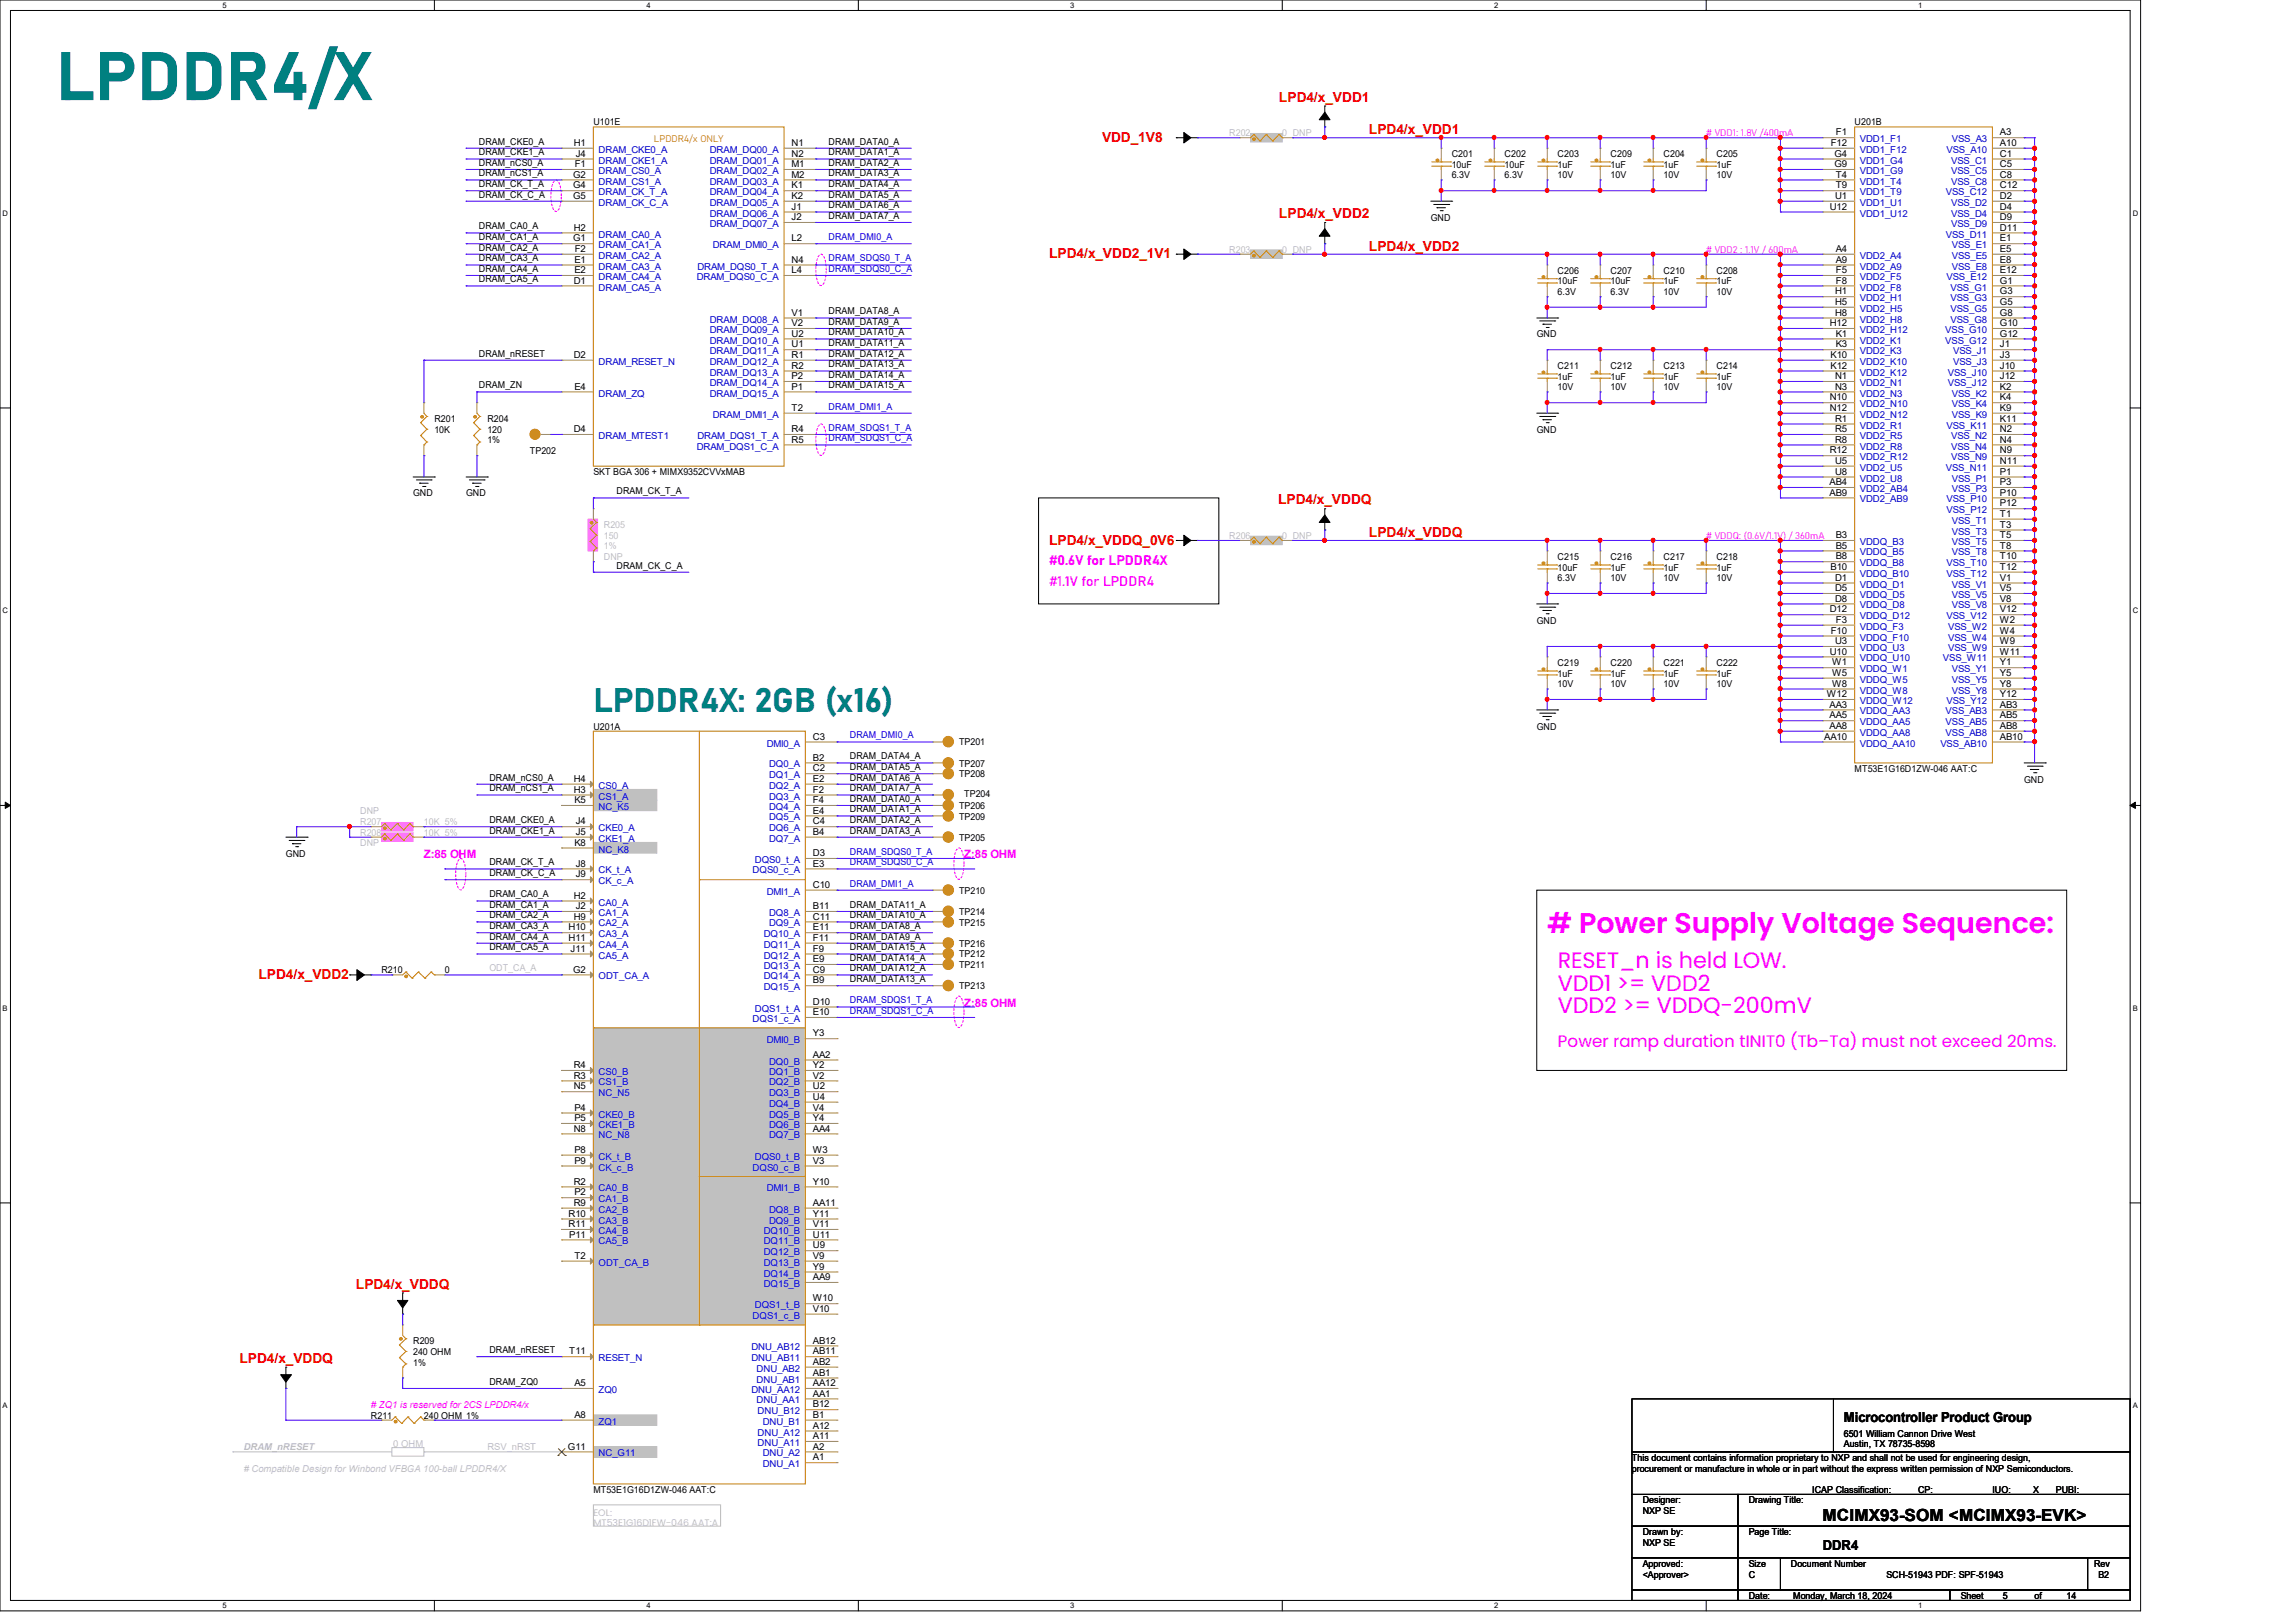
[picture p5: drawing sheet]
<svg xmlns="http://www.w3.org/2000/svg" width="297mm" height="210mm" viewBox="0 0 297 210" stroke-linecap="round" stroke-linejoin="round" font-family="sans-serif">
<defs><g id="words">
<text font-size="8.8" fill="#008080" x="7.2" y="13">LPDDR4/X</text>
<text font-size="4.4" fill="#008080" x="76.8" y="92.1">LPDDR4X: 2GB (x16)</text>
<text font-size="3.7" fill="#f0f" x="200.2" y="120.8"># Power Supply Voltage Sequence:</text>
<g font-size="2.9" fill="#f0f">
<text x="201.6" y="125.3">RESET_n is held LOW.</text>
<text x="201.6" y="128.2">VDD1 &gt;= VDD2</text>
<text x="201.6" y="131.1">VDD2 &gt;= VDDQ-200mV</text>
</g>
<text font-size="2.2" fill="#f0f" x="201.6" y="135.5">Power ramp duration tINIT0 (Tb–Ta) must not exceed 20ms.</text>
<text font-size="2.2" x="235.9" y="196.8">MCIMX93-SOM &lt;MCIMX93-EVK&gt;</text>
<g font-size="1.8" fill="#f00">
<text x="165.5" y="13.2">LPD4/x_VDD1</text>
<text x="177.2" y="17.4">LPD4/x_VDD1</text>
<text x="142.6" y="18.4">VDD_1V8</text>
<text x="165.5" y="28.2">LPD4/x_VDD2</text>
<text x="135.8" y="33.4">LPD4/x_VDD2_1V1</text>
<text x="177.2" y="32.4">LPD4/x_VDD2</text>
<text x="165.4" y="65.3">LPD4/x_VDDQ</text>
<text x="135.8" y="70.5">LPD4/x_VDDQ_0V6</text>
<text x="177.2" y="69.5">LPD4/x_VDDQ</text>
<text x="33.4" y="126.7">LPD4/x_VDD2</text>
<text x="46.1" y="166.8">LPD4/x_VDDQ</text>
<text x="31" y="176.4">LPD4/x_VDDQ</text>
</g>
<g font-size="1.8" fill="#f0f">
<text x="135.8" y="75.8">#1.1V for LPDDR4</text>
<text x="135.8" y="73.1">#0.6V for LPDDR4X</text>
</g>
<g font-size="1.8">
<text x="238.6" y="184.1">Microcontroller Product Group</text>
<text x="235.9" y="200.5">DDR4</text>
</g>
<g font-size="1.5" fill="#f0f">
<text x="54.9" y="111.1">Z:85 OHM</text>
<text x="124.8" y="111.1">Z:85 OHM</text>
<text x="124.8" y="130.3">Z:85 OHM</text>
</g>
<g font-size="1.2">
<text x="76.8" y="16.2">U101E</text>
<text x="237.6" y="17.5">F1</text>
<text x="240" y="16.2">U201B</text>
<text x="258.8" y="17.5">A3</text>
<text x="62" y="18.7">DRAM_CKE0_A</text>
<text x="62" y="20.1">DRAM_CKE1_A</text>
<text x="62" y="21.5">DRAM_nCS0_A</text>
<text x="62" y="22.8">DRAM_nCS1_A</text>
<text x="74.2" y="23">G2</text>
<text x="74.2" y="18.9">H1</text>
<text x="74.4" y="21.6">F1</text>
<text x="74.5" y="20.3">J4</text>
<text x="102.4" y="18.9">N1</text>
<text x="102.4" y="20.3">N2</text>
<text x="102.4" y="21.6">M1</text>
<text x="102.4" y="23">M2</text>
<text x="107.2" y="18.7">DRAM_DATA0_A</text>
<text x="107.2" y="20.1">DRAM_DATA1_A</text>
<text x="107.2" y="21.5">DRAM_DATA2_A</text>
<text x="107.2" y="22.8">DRAM_DATA3_A</text>
<text x="187.9" y="20.3">C201</text>
<text x="187.9" y="21.7">10uF</text>
<text x="187.9" y="23.1">6.3V</text>
<text x="194.7" y="20.3">C202</text>
<text x="194.7" y="21.7">10uF</text>
<text x="194.7" y="23.1">6.3V</text>
<text x="201.6" y="20.3">C203</text>
<text x="201.6" y="21.7">1uF</text>
<text x="201.6" y="23.1">10V</text>
<text x="208.4" y="20.3">C209</text>
<text x="208.4" y="21.7">1uF</text>
<text x="208.4" y="23.1">10V</text>
<text x="215.3" y="20.3">C204</text>
<text x="215.3" y="21.7">1uF</text>
<text x="215.3" y="23.1">10V</text>
<text x="222.2" y="20.3">C205</text>
<text x="222.2" y="21.7">1uF</text>
<text x="222.2" y="23.1">10V</text>
<text x="236.9" y="18.9">F12</text>
<text x="237.4" y="20.3">G4</text>
<text x="237.4" y="21.6">G9</text>
<text x="237.6" y="23">T4</text>
<text x="258.8" y="23">C8</text>
<text x="258.8" y="21.6">C5</text>
<text x="258.8" y="20.3">C1</text>
<text x="258.8" y="18.9">A10</text>
<text x="62" y="24.2">DRAM_CK_T_A</text>
<text x="62" y="25.6">DRAM_CK_C_A</text>
<text x="62" y="29.7">DRAM_CA0_A</text>
<text x="74.2" y="24.4">G4</text>
<text x="74.2" y="25.7">G5</text>
<text x="74.2" y="29.8">H2</text>
<text x="102.4" y="24.4">K1</text>
<text x="102.4" y="25.7">K2</text>
<text x="102.4" y="27.1">J1</text>
<text x="102.4" y="28.5">J2</text>
<text x="107.2" y="24.2">DRAM_DATA4_A</text>
<text x="107.2" y="25.6">DRAM_DATA5_A</text>
<text x="107.2" y="27">DRAM_DATA6_A</text>
<text x="107.2" y="28.3">DRAM_DATA7_A</text>
<text x="185.2" y="28.6">GND</text>
<text x="236.8" y="27.1">U12</text>
<text x="237.5" y="25.7">U1</text>
<text x="237.6" y="24.4">T9</text>
<text x="258.8" y="29.8">D11</text>
<text x="258.8" y="28.5">D9</text>
<text x="258.8" y="27.1">D4</text>
<text x="258.8" y="25.7">D2</text>
<text x="258.8" y="24.4">C12</text>
<text x="62" y="31.1">DRAM_CA1_A</text>
<text x="62" y="32.4">DRAM_CA2_A</text>
<text x="62" y="33.8">DRAM_CA3_A</text>
<text x="62" y="35.2">DRAM_CA4_A</text>
<text x="74.2" y="31.2">G1</text>
<text x="74.3" y="34">E1</text>
<text x="74.3" y="35.3">E2</text>
<text x="74.4" y="32.6">F2</text>
<text x="102.4" y="31.2">L2</text>
<text x="102.4" y="35.3">L4</text>
<text x="102.4" y="34">N4</text>
<text x="201.6" y="35.4">C206</text>
<text x="208.4" y="35.4">C207</text>
<text x="215.3" y="35.4">C210</text>
<text x="222.2" y="35.4">C208</text>
<text x="237.6" y="32.6">A4</text>
<text x="237.6" y="34">A9</text>
<text x="237.6" y="35.3">F5</text>
<text x="258.8" y="35.3">E12</text>
<text x="258.8" y="34">E8</text>
<text x="258.8" y="32.6">E5</text>
<text x="258.8" y="31.2">E1</text>
<text x="62" y="36.5">DRAM_CA5_A</text>
<text x="74.2" y="36.7">D1</text>
<text x="102.4" y="40.9">V1</text>
<text x="107.2" y="40.7">DRAM_DATA8_A</text>
<text x="201.6" y="36.8">10uF</text>
<text x="201.6" y="38.1">6.3V</text>
<text x="208.4" y="36.8">10uF</text>
<text x="208.4" y="38.1">6.3V</text>
<text x="215.3" y="36.8">1uF</text>
<text x="215.3" y="38.1">10V</text>
<text x="222.2" y="36.8">1uF</text>
<text x="222.2" y="38.1">10V</text>
<text x="237.5" y="38.1">H1</text>
<text x="237.5" y="39.5">H5</text>
<text x="237.5" y="40.9">H8</text>
<text x="237.6" y="36.7">F8</text>
<text x="258.8" y="40.9">G8</text>
<text x="258.8" y="39.5">G5</text>
<text x="258.8" y="38.1">G3</text>
<text x="258.8" y="36.7">G1</text>
<text x="62" y="46.1">DRAM_nRESET</text>
<text x="74.2" y="46.3">D2</text>
<text x="102.4" y="42.2">V2</text>
<text x="102.4" y="43.6">U2</text>
<text x="102.4" y="45">U1</text>
<text x="102.4" y="46.3">R1</text>
<text x="102.4" y="47.7">R2</text>
<text x="107.2" y="42">DRAM_DATA9_A</text>
<text x="107.2" y="43.4">DRAM_DATA10_A</text>
<text x="107.2" y="44.8">DRAM_DATA11_A</text>
<text x="107.2" y="46.1">DRAM_DATA12_A</text>
<text x="107.2" y="47.5">DRAM_DATA13_A</text>
<text x="198.9" y="43.6">GND</text>
<text x="201.6" y="47.8">C211</text>
<text x="208.4" y="47.8">C212</text>
<text x="215.3" y="47.8">C213</text>
<text x="222.2" y="47.8">C214</text>
<text x="236.8" y="42.2">H12</text>
<text x="236.9" y="46.3">K10</text>
<text x="236.9" y="47.7">K12</text>
<text x="237.6" y="43.6">K1</text>
<text x="237.6" y="45">K3</text>
<text x="258.8" y="47.7">J10</text>
<text x="258.8" y="46.3">J3</text>
<text x="258.8" y="45">J1</text>
<text x="258.8" y="43.6">G12</text>
<text x="258.8" y="42.2">G10</text>
<text x="62" y="50.2">DRAM_ZN</text>
<text x="74.3" y="50.4">E4</text>
<text x="102.4" y="53.2">T2</text>
<text x="102.4" y="49.1">P2</text>
<text x="102.4" y="50.4">P1</text>
<text x="107.2" y="48.9">DRAM_DATA14_A</text>
<text x="107.2" y="50.2">DRAM_DATA15_A</text>
<text x="201.6" y="49.1">1uF</text>
<text x="201.6" y="50.5">10V</text>
<text x="208.4" y="49.1">1uF</text>
<text x="208.4" y="50.5">10V</text>
<text x="215.3" y="49.1">1uF</text>
<text x="215.3" y="50.5">10V</text>
<text x="222.2" y="49.1">1uF</text>
<text x="222.2" y="50.5">10V</text>
<text x="236.8" y="51.8">N10</text>
<text x="236.8" y="53.2">N12</text>
<text x="237.5" y="49.1">N1</text>
<text x="237.5" y="50.4">N3</text>
<text x="258.8" y="53.2">K9</text>
<text x="258.8" y="51.8">K4</text>
<text x="258.8" y="50.4">K2</text>
<text x="258.8" y="49.1">J12</text>
<text x="56.2" y="54.6">R201</text>
<text x="56.2" y="56">10K</text>
<text x="63.1" y="54.6">R204</text>
<text x="63.1" y="56">120</text>
<text x="63.1" y="57.4">1%</text>
<text x="68.6" y="58.7">TP202</text>
<text x="74.2" y="55.9">D4</text>
<text x="102.4" y="57.3">R5</text>
<text x="102.4" y="55.9">R4</text>
<text x="198.9" y="56">GND</text>
<text x="236.8" y="58.7">R12</text>
<text x="237.5" y="57.3">R8</text>
<text x="237.5" y="54.6">R1</text>
<text x="237.5" y="55.9">R5</text>
<text x="258.8" y="58.7">N9</text>
<text x="258.8" y="57.3">N4</text>
<text x="258.8" y="55.9">N2</text>
<text x="258.8" y="54.6">K11</text>
<text x="53.5" y="64.2">GND</text>
<text x="60.3" y="64.2">GND</text>
<text x="76.8" y="61.5">SKT BGA 306 + MIMX9352CVVxMAB</text>
<text x="79.8" y="64">DRAM_CK_T_A</text>
<text x="236.8" y="62.8">AB4</text>
<text x="236.8" y="64.1">AB9</text>
<text x="237.5" y="61.4">U8</text>
<text x="237.5" y="60">U5</text>
<text x="258.8" y="65.5">P12</text>
<text x="258.8" y="64.1">P10</text>
<text x="258.8" y="62.8">P3</text>
<text x="258.8" y="61.4">P1</text>
<text x="258.8" y="60">N11</text>
<text x="237.6" y="69.6">B3</text>
<text x="237.6" y="71">B5</text>
<text x="258.8" y="71">T8</text>
<text x="258.8" y="69.6">T5</text>
<text x="258.8" y="68.3">T3</text>
<text x="258.8" y="66.9">T1</text>
<text x="79.8" y="73.6">DRAM_CK_C_A</text>
<text x="201.6" y="72.4">C215</text>
<text x="201.6" y="73.8">10uF</text>
<text x="201.6" y="75.2">6.3V</text>
<text x="208.4" y="72.4">C216</text>
<text x="208.4" y="73.8">1uF</text>
<text x="208.4" y="75.2">10V</text>
<text x="215.3" y="72.4">C217</text>
<text x="215.3" y="73.8">1uF</text>
<text x="215.3" y="75.2">10V</text>
<text x="222.2" y="72.4">C218</text>
<text x="222.2" y="73.8">1uF</text>
<text x="222.2" y="75.2">10V</text>
<text x="236.9" y="73.7">B10</text>
<text x="237.5" y="75.1">D1</text>
<text x="237.5" y="76.5">D5</text>
<text x="237.5" y="77.9">D8</text>
<text x="237.6" y="72.4">B8</text>
<text x="258.8" y="77.9">V8</text>
<text x="258.8" y="76.5">V5</text>
<text x="258.8" y="75.1">V1</text>
<text x="258.8" y="73.7">T12</text>
<text x="258.8" y="72.4">T10</text>
<text x="198.9" y="80.7">GND</text>
<text x="236.8" y="79.2">D12</text>
<text x="236.9" y="82">F10</text>
<text x="237.5" y="83.4">U3</text>
<text x="237.6" y="80.6">F3</text>
<text x="258.8" y="83.4">W9</text>
<text x="258.8" y="82">W4</text>
<text x="258.8" y="80.6">W2</text>
<text x="258.8" y="79.2">V12</text>
<text x="201.6" y="86.1">C219</text>
<text x="201.6" y="87.5">1uF</text>
<text x="201.6" y="88.9">10V</text>
<text x="208.4" y="86.1">C220</text>
<text x="208.4" y="87.5">1uF</text>
<text x="208.4" y="88.9">10V</text>
<text x="215.3" y="86.1">C221</text>
<text x="215.3" y="87.5">1uF</text>
<text x="215.3" y="88.9">10V</text>
<text x="222.2" y="86.1">C222</text>
<text x="222.2" y="87.5">1uF</text>
<text x="222.2" y="88.9">10V</text>
<text x="236.8" y="84.7">U10</text>
<text x="237.1" y="86.1">W1</text>
<text x="237.1" y="87.5">W5</text>
<text x="237.1" y="88.9">W8</text>
<text x="258.8" y="88.9">Y8</text>
<text x="258.8" y="87.5">Y5</text>
<text x="258.8" y="86.1">Y1</text>
<text x="258.8" y="84.7">W11</text>
<text x="76.8" y="94.4">U201A</text>
<text x="105.2" y="95.7">C3</text>
<text x="198.9" y="94.4">GND</text>
<text x="236.1" y="95.7">AA10</text>
<text x="236.4" y="90.2">W12</text>
<text x="236.8" y="91.6">AA3</text>
<text x="236.8" y="93">AA5</text>
<text x="236.8" y="94.3">AA8</text>
<text x="258.8" y="94.3">AB8</text>
<text x="258.8" y="93">AB5</text>
<text x="258.8" y="95.7">AB10</text>
<text x="258.8" y="91.6">AB3</text>
<text x="258.8" y="90.2">Y12</text>
<text x="63.3" y="101">DRAM_nCS0_A</text>
<text x="74.2" y="101.2">H4</text>
<text x="105.2" y="98.4">B2</text>
<text x="105.2" y="99.8">C2</text>
<text x="105.2" y="101.2">E2</text>
<text x="110" y="98.3">DRAM_DATA4_A</text>
<text x="110" y="99.7">DRAM_DATA5_A</text>
<text x="110" y="101">DRAM_DATA6_A</text>
<text x="124.1" y="100.6">TP208</text>
<text x="124.1" y="96.4">TP201</text>
<text x="124.1" y="99.2">TP207</text>
<text x="240" y="99.9">MT53E1G16D1ZW-046 AAT:C</text>
<text x="262" y="101.3">GND</text>
<text x="63.3" y="102.4">DRAM_nCS1_A</text>
<text x="63.3" y="106.5">DRAM_CKE0_A</text>
<text x="63.3" y="107.9">DRAM_CKE1_A</text>
<text x="74.2" y="102.6">H3</text>
<text x="74.3" y="103.9">K5</text>
<text x="74.5" y="106.7">J4</text>
<text x="105.2" y="102.6">F2</text>
<text x="105.2" y="103.9">F4</text>
<text x="105.2" y="105.3">E4</text>
<text x="105.2" y="106.7">C4</text>
<text x="110" y="102.4">DRAM_DATA7_A</text>
<text x="110" y="103.8">DRAM_DATA0_A</text>
<text x="110" y="105.1">DRAM_DATA1_A</text>
<text x="110" y="106.5">DRAM_DATA2_A</text>
<text x="110" y="107.9">DRAM_DATA3_A</text>
<text x="124.1" y="104.7">TP206</text>
<text x="124.1" y="106">TP209</text>
<text x="124.8" y="103.2">TP204</text>
<text x="37" y="110.9">GND</text>
<text x="63.3" y="112">DRAM_CK_T_A</text>
<text x="63.3" y="113.4">DRAM_CK_C_A</text>
<text x="74.3" y="109.4">K8</text>
<text x="74.5" y="113.5">J9</text>
<text x="74.5" y="112.1">J8</text>
<text x="74.5" y="108">J5</text>
<text x="105.2" y="108">B4</text>
<text x="105.2" y="112.1">E3</text>
<text x="105.2" y="110.8">D3</text>
<text x="124.1" y="108.8">TP205</text>
<text x="63.3" y="116.1">DRAM_CA0_A</text>
<text x="63.3" y="117.5">DRAM_CA1_A</text>
<text x="63.3" y="118.8">DRAM_CA2_A</text>
<text x="74.2" y="116.3">H2</text>
<text x="74.2" y="119">H9</text>
<text x="74.5" y="117.6">J2</text>
<text x="105.2" y="114.9">C10</text>
<text x="105.2" y="117.6">B11</text>
<text x="105.2" y="119">C11</text>
<text x="110" y="117.5">DRAM_DATA11_A</text>
<text x="110" y="118.8">DRAM_DATA10_A</text>
<text x="124.1" y="119.8">TP215</text>
<text x="124.1" y="115.7">TP210</text>
<text x="124.1" y="118.4">TP214</text>
<text x="49.4" y="125.9">R210</text>
<text x="57.6" y="125.9">0</text>
<text x="63.3" y="120.2">DRAM_CA3_A</text>
<text x="63.3" y="121.6">DRAM_CA4_A</text>
<text x="63.3" y="123">DRAM_CA5_A</text>
<text x="73.6" y="120.4">H10</text>
<text x="73.6" y="121.7">H11</text>
<text x="73.8" y="123.1">J11</text>
<text x="74.2" y="125.9">G2</text>
<text x="105.2" y="120.4">E11</text>
<text x="105.2" y="121.7">F11</text>
<text x="105.2" y="123.1">F9</text>
<text x="105.2" y="124.5">E9</text>
<text x="105.2" y="125.9">C9</text>
<text x="110" y="120.2">DRAM_DATA8_A</text>
<text x="110" y="121.6">DRAM_DATA9_A</text>
<text x="110" y="123">DRAM_DATA15_A</text>
<text x="110" y="124.3">DRAM_DATA14_A</text>
<text x="110" y="125.7">DRAM_DATA12_A</text>
<text x="124.1" y="123.9">TP212</text>
<text x="124.1" y="125.3">TP211</text>
<text x="124.1" y="122.5">TP216</text>
<text x="105.2" y="127.3">B9</text>
<text x="105.2" y="131.4">E10</text>
<text x="105.2" y="130">D10</text>
<text x="110" y="127.1">DRAM_DATA13_A</text>
<text x="124.1" y="128">TP213</text>
<text x="105.2" y="134.1">Y3</text>
<text x="105.2" y="136.9">AA2</text>
<text x="74.2" y="138.2">R4</text>
<text x="74.2" y="139.6">R3</text>
<text x="74.2" y="141">N5</text>
<text x="74.3" y="143.7">P4</text>
<text x="105.2" y="138.2">Y2</text>
<text x="105.2" y="139.6">V2</text>
<text x="105.2" y="141">U2</text>
<text x="105.2" y="142.3">U4</text>
<text x="105.2" y="143.7">V4</text>
<text x="74.2" y="146.4">N8</text>
<text x="74.3" y="149.2">P8</text>
<text x="74.3" y="145.1">P5</text>
<text x="105.2" y="145.1">Y4</text>
<text x="105.2" y="146.4">AA4</text>
<text x="105.2" y="149.2">W3</text>
<text x="74.2" y="153.3">R2</text>
<text x="74.3" y="154.7">P2</text>
<text x="74.3" y="150.6">P9</text>
<text x="105.2" y="153.3">Y10</text>
<text x="105.2" y="150.6">V3</text>
<text x="73.6" y="157.4">R10</text>
<text x="73.6" y="158.8">R11</text>
<text x="73.7" y="160.1">P11</text>
<text x="74.2" y="156">R9</text>
<text x="105.2" y="156">AA11</text>
<text x="105.2" y="157.4">Y11</text>
<text x="105.2" y="158.8">V11</text>
<text x="105.2" y="160.1">U11</text>
<text x="105.2" y="161.5">U9</text>
<text x="74.3" y="162.9">T2</text>
<text x="105.2" y="162.9">V9</text>
<text x="105.2" y="164.3">Y9</text>
<text x="105.2" y="165.6">AA9</text>
<text x="53.5" y="173.9">R209</text>
<text x="105.2" y="173.9">AB12</text>
<text x="105.2" y="169.8">V10</text>
<text x="105.2" y="168.4">W10</text>
<text x="53.5" y="175.3">240 OHM</text>
<text x="53.5" y="176.7">1%</text>
<text x="63.3" y="175.1">DRAM_nRESET</text>
<text x="63.3" y="179.2">DRAM_ZQ0</text>
<text x="73.7" y="175.3">T11</text>
<text x="74.3" y="179.4">A5</text>
<text x="105.2" y="179.4">AA12</text>
<text x="105.2" y="178">AB1</text>
<text x="105.2" y="176.6">AB2</text>
<text x="105.2" y="175.3">AB11</text>
<text x="48" y="183.6">R211</text>
<text x="54.9" y="183.6">240 OHM 1%</text>
<text x="74.3" y="183.5">A8</text>
<text x="105.2" y="184.9">A12</text>
<text x="105.2" y="183.5">B1</text>
<text x="105.2" y="182.1">B12</text>
<text x="105.2" y="180.7">AA1</text>
<text x="73.5" y="187.6">G11</text>
<text x="105.2" y="189">A1</text>
<text x="105.2" y="187.6">A2</text>
<text x="105.2" y="186.2">A11</text>
<text x="211.2" y="189">This document contains information proprietary to NXP and shall not be used for engineering design,</text>
<text x="211.2" y="190.4">procurement or manufacture in whole or in part without the express written permission of NXP Semiconductors.</text>
<text x="238.6" y="186">6501 William Cannon Drive West</text>
<text x="238.6" y="187.3">Austin, TX 78735-8598</text>
<text x="76.8" y="193.2">MT53E1G16D1ZW-046 AAT:C</text>
<text x="212.6" y="194.5">Designer:</text>
<text x="212.6" y="195.9">NXP SE</text>
<text x="226.3" y="194.5">Drawing Title:</text>
<text x="234.5" y="193.2">ICAP Classification:</text>
<text x="248.2" y="193.2">CP:</text>
<text x="251.7" y="193.2">___</text>
<text x="257.8" y="193.2">IUO:</text>
<text x="262.5" y="193.2">_X_</text>
<text x="266.1" y="193.2">PUBI:</text>
<text x="270.2" y="193.2">___</text>
<text x="212.6" y="198.6">Drawn by:</text>
<text x="212.6" y="202.7">Approved:</text>
<text x="212.6" y="200">NXP SE</text>
<text x="226.3" y="202.7">Size</text>
<text x="226.3" y="198.6">Page Title:</text>
<text x="231.8" y="202.7">Document Number</text>
<text x="271" y="202.7">Rev</text>
<text x="212.6" y="204.1">&lt;Approver&gt;</text>
<text x="226.3" y="206.9">Date:</text>
<text x="226.3" y="204.1">C</text>
<text x="232.1" y="206.9">Monday, March 18, 2024</text>
<text x="244.1" y="204.1">SCH-51943 PDF: SPF-51943</text>
<text x="253.7" y="206.9">Sheet</text>
<text x="259.2" y="206.9">5</text>
<text x="263.3" y="206.9">of</text>
<text x="267.5" y="206.9">14</text>
<text x="271.6" y="204.1">B2</text>
</g>
<g font-size="1.2" fill="#c0c0c0">
<text x="159.1" y="17.6">R202</text>
<text x="165.9" y="17.6">0 DNP</text>
<text x="159.1" y="32.7">R203</text>
<text x="165.9" y="32.7">0 DNP</text>
<text x="78.1" y="68.3">R205</text>
<text x="78.1" y="69.7">150</text>
<text x="78.1" y="71.1">1%</text>
<text x="159.1" y="69.7">R206</text>
<text x="165.9" y="69.7">0 DNP</text>
<text x="78.1" y="72.4">DNP</text>
<text x="46.6" y="106.7">R207</text>
<text x="46.6" y="105.4">DNP</text>
<text x="54.9" y="106.7">10K 5%</text>
<text x="46.6" y="108.1">R208</text>
<text x="46.6" y="109.5">DNP</text>
<text x="54.9" y="108.1">10K 5%</text>
<text x="63.3" y="125.7">ODT_CA_A</text>
<text x="31.5" y="190.4"># Compatible Design for Winbond VFBGA 100-ball LPDDR4/X</text>
<text x="31.5" y="187.7">DRAM_nRESET</text>
<text x="50.9" y="187.2">0 OHM</text>
<text x="63.1" y="187.7">RSV_nRST</text>
<text x="76.8" y="197.5">MT53E1G16D1FW-046 AAT:A</text>
<text x="76.8" y="196.1">EOL:</text>
</g>
<g font-size="1.2" fill="#f0f">
<text x="220.8" y="17.7"># VDD1: 1.8V /400mA</text>
<text x="220.8" y="32.8"># VDD2 : 1.1V / 600mA</text>
<text x="220.8" y="69.8"># VDDQ: (0.6V/1.1V) / 360mA</text>
<text x="48" y="182.2"># ZQ1 is reserved for 2CS LPDDR4/x</text>
</g>
<g font-size="1.2" fill="#00c">
<text x="77.5" y="19.8">DRAM_CKE0_A</text>
<text x="77.5" y="21.2">DRAM_CKE1_A</text>
<text x="77.5" y="22.5">DRAM_CS0_A</text>
<text x="77.5" y="23.9">DRAM_CS1_A</text>
<text x="91.9" y="19.8">DRAM_DQ00_A</text>
<text x="91.9" y="21.2">DRAM_DQ01_A</text>
<text x="91.9" y="22.5">DRAM_DQ02_A</text>
<text x="91.9" y="23.9">DRAM_DQ03_A</text>
<text x="240.7" y="18.4">VDD1_F1</text>
<text x="240.7" y="19.8">VDD1_F12</text>
<text x="240.7" y="21.2">VDD1_G4</text>
<text x="240.7" y="22.5">VDD1_G9</text>
<text x="240.7" y="23.9">VDD1_T4</text>
<text x="251.9" y="19.8">VSS_A10</text>
<text x="252.5" y="23.9">VSS_C8</text>
<text x="252.5" y="22.5">VSS_C5</text>
<text x="252.5" y="21.2">VSS_C1</text>
<text x="252.6" y="18.4">VSS_A3</text>
<text x="77.5" y="25.3">DRAM_CK_T_A</text>
<text x="77.5" y="26.6">DRAM_CK_C_A</text>
<text x="91.9" y="25.3">DRAM_DQ04_A</text>
<text x="91.9" y="26.6">DRAM_DQ05_A</text>
<text x="91.9" y="28">DRAM_DQ06_A</text>
<text x="91.9" y="29.4">DRAM_DQ07_A</text>
<text x="240.7" y="25.3">VDD1_T9</text>
<text x="240.7" y="26.6">VDD1_U1</text>
<text x="240.7" y="28">VDD1_U12</text>
<text x="251.8" y="25.3">VSS_C12</text>
<text x="252.5" y="29.4">VSS_D9</text>
<text x="252.5" y="28">VSS_D4</text>
<text x="252.5" y="26.6">VSS_D2</text>
<text x="77.5" y="30.7">DRAM_CA0_A</text>
<text x="77.5" y="32.1">DRAM_CA1_A</text>
<text x="77.5" y="33.5">DRAM_CA2_A</text>
<text x="77.5" y="34.9">DRAM_CA3_A</text>
<text x="90.3" y="34.9">DRAM_DQS0_T_A</text>
<text x="92.2" y="32.1">DRAM_DMI0_A</text>
<text x="240.7" y="33.5">VDD2_A4</text>
<text x="240.7" y="34.9">VDD2_A9</text>
<text x="251.8" y="30.7">VSS_D11</text>
<text x="252.6" y="34.9">VSS_E8</text>
<text x="252.6" y="33.5">VSS_E5</text>
<text x="252.6" y="32.1">VSS_E1</text>
<text x="77.5" y="36.2">DRAM_CA4_A</text>
<text x="77.5" y="37.6">DRAM_CA5_A</text>
<text x="90.2" y="36.2">DRAM_DQS0_C_A</text>
<text x="91.9" y="41.7">DRAM_DQ08_A</text>
<text x="240.7" y="36.2">VDD2_F5</text>
<text x="240.7" y="37.6">VDD2_F8</text>
<text x="240.7" y="39">VDD2_H1</text>
<text x="240.7" y="40.3">VDD2_H5</text>
<text x="240.7" y="41.7">VDD2_H8</text>
<text x="251.9" y="36.2">VSS_E12</text>
<text x="252.4" y="41.7">VSS_G8</text>
<text x="252.4" y="40.3">VSS_G5</text>
<text x="252.4" y="39">VSS_G3</text>
<text x="252.4" y="37.6">VSS_G1</text>
<text x="77.5" y="47.2">DRAM_RESET_N</text>
<text x="91.9" y="43.1">DRAM_DQ09_A</text>
<text x="91.9" y="44.4">DRAM_DQ10_A</text>
<text x="91.9" y="45.8">DRAM_DQ11_A</text>
<text x="91.9" y="47.2">DRAM_DQ12_A</text>
<text x="240.7" y="43.1">VDD2_H12</text>
<text x="240.7" y="44.4">VDD2_K1</text>
<text x="240.7" y="45.8">VDD2_K3</text>
<text x="240.7" y="47.2">VDD2_K10</text>
<text x="251.7" y="44.4">VSS_G12</text>
<text x="251.7" y="43.1">VSS_G10</text>
<text x="252.8" y="47.2">VSS_J3</text>
<text x="252.8" y="45.8">VSS_J1</text>
<text x="77.5" y="51.3">DRAM_ZQ</text>
<text x="91.9" y="48.6">DRAM_DQ13_A</text>
<text x="91.9" y="50">DRAM_DQ14_A</text>
<text x="91.9" y="51.3">DRAM_DQ15_A</text>
<text x="240.7" y="48.6">VDD2_K12</text>
<text x="240.7" y="50">VDD2_N1</text>
<text x="240.7" y="51.3">VDD2_N3</text>
<text x="240.7" y="52.7">VDD2_N10</text>
<text x="252.1" y="50">VSS_J12</text>
<text x="252.1" y="48.6">VSS_J10</text>
<text x="252.6" y="52.7">VSS_K4</text>
<text x="252.6" y="51.3">VSS_K2</text>
<text x="77.5" y="56.8">DRAM_MTEST1</text>
<text x="90.2" y="58.2">DRAM_DQS1_C_A</text>
<text x="90.3" y="56.8">DRAM_DQS1_T_A</text>
<text x="92.2" y="54.1">DRAM_DMI1_A</text>
<text x="240.7" y="58.2">VDD2_R8</text>
<text x="240.7" y="54.1">VDD2_N12</text>
<text x="240.7" y="55.5">VDD2_R1</text>
<text x="240.7" y="56.8">VDD2_R5</text>
<text x="240.7" y="59.6">VDD2_R12</text>
<text x="251.9" y="55.5">VSS_K11</text>
<text x="252.5" y="59.6">VSS_N9</text>
<text x="252.5" y="58.2">VSS_N4</text>
<text x="252.5" y="56.8">VSS_N2</text>
<text x="252.6" y="54.1">VSS_K9</text>
<text x="240.7" y="63.7">VDD2_AB4</text>
<text x="240.7" y="65">VDD2_AB9</text>
<text x="240.7" y="62.3">VDD2_U8</text>
<text x="240.7" y="60.9">VDD2_U5</text>
<text x="251.8" y="60.9">VSS_N11</text>
<text x="251.9" y="65">VSS_P10</text>
<text x="252.6" y="63.7">VSS_P3</text>
<text x="252.6" y="62.3">VSS_P1</text>
<text x="240.7" y="70.5">VDDQ_B3</text>
<text x="240.7" y="71.9">VDDQ_B5</text>
<text x="251.9" y="66.4">VSS_P12</text>
<text x="252.6" y="71.9">VSS_T8</text>
<text x="252.6" y="70.5">VSS_T5</text>
<text x="252.6" y="69.2">VSS_T3</text>
<text x="252.6" y="67.8">VSS_T1</text>
<text x="240.7" y="73.3">VDDQ_B8</text>
<text x="240.7" y="74.6">VDDQ_B10</text>
<text x="240.7" y="76">VDDQ_D1</text>
<text x="240.7" y="77.4">VDDQ_D5</text>
<text x="251.9" y="74.6">VSS_T12</text>
<text x="251.9" y="73.3">VSS_T10</text>
<text x="252.6" y="77.4">VSS_V5</text>
<text x="252.6" y="76">VSS_V1</text>
<text x="240.7" y="78.7">VDDQ_D8</text>
<text x="240.7" y="80.1">VDDQ_D12</text>
<text x="240.7" y="81.5">VDDQ_F3</text>
<text x="240.7" y="82.9">VDDQ_F10</text>
<text x="251.9" y="80.1">VSS_V12</text>
<text x="252.1" y="82.9">VSS_W4</text>
<text x="252.1" y="81.5">VSS_W2</text>
<text x="252.6" y="78.7">VSS_V8</text>
<text x="240.7" y="84.2">VDDQ_U3</text>
<text x="240.7" y="85.6">VDDQ_U10</text>
<text x="240.7" y="87">VDDQ_W1</text>
<text x="240.7" y="88.3">VDDQ_W5</text>
<text x="240.7" y="89.7">VDDQ_W8</text>
<text x="251.5" y="85.6">VSS_W11</text>
<text x="252.1" y="84.2">VSS_W9</text>
<text x="252.6" y="89.7">VSS_Y8</text>
<text x="252.6" y="88.3">VSS_Y5</text>
<text x="252.6" y="87">VSS_Y1</text>
<text x="240.7" y="91.1">VDDQ_W12</text>
<text x="240.7" y="92.5">VDDQ_AA3</text>
<text x="240.7" y="93.9">VDDQ_AA5</text>
<text x="240.7" y="95.2">VDDQ_AA8</text>
<text x="251.8" y="95.2">VSS_AB8</text>
<text x="251.8" y="93.9">VSS_AB5</text>
<text x="251.8" y="92.5">VSS_AB3</text>
<text x="251.9" y="91.1">VSS_Y12</text>
<text x="99.2" y="96.6">DMI0_A</text>
<text x="99.5" y="99.3">DQ0_A</text>
<text x="99.5" y="100.7">DQ1_A</text>
<text x="240.7" y="96.6">VDDQ_AA10</text>
<text x="251.1" y="96.6">VSS_AB10</text>
<text x="77.5" y="107.6">CKE0_A</text>
<text x="77.5" y="102.1">CS0_A</text>
<text x="77.5" y="103.5">CS1_A</text>
<text x="77.5" y="104.8">NC_K5</text>
<text x="99.5" y="102.1">DQ2_A</text>
<text x="99.5" y="103.5">DQ3_A</text>
<text x="99.5" y="104.8">DQ4_A</text>
<text x="99.5" y="106.2">DQ5_A</text>
<text x="99.5" y="107.6">DQ6_A</text>
<text x="77.5" y="113">CK_t_A</text>
<text x="77.5" y="108.9">CKE1_A</text>
<text x="77.5" y="110.3">NC_K8</text>
<text x="97.4" y="113">DQS0_c_A</text>
<text x="97.7" y="111.7">DQS0_t_A</text>
<text x="99.5" y="108.9">DQ7_A</text>
<text x="77.5" y="117.2">CA0_A</text>
<text x="77.5" y="118.5">CA1_A</text>
<text x="77.5" y="119.9">CA2_A</text>
<text x="77.5" y="114.4">CK_c_A</text>
<text x="99.2" y="115.8">DMI1_A</text>
<text x="99.5" y="118.5">DQ8_A</text>
<text x="99.5" y="119.9">DQ9_A</text>
<text x="77.5" y="121.3">CA3_A</text>
<text x="77.5" y="122.6">CA4_A</text>
<text x="77.5" y="124">CA5_A</text>
<text x="98.8" y="121.3">DQ10_A</text>
<text x="98.8" y="122.6">DQ11_A</text>
<text x="98.8" y="124">DQ12_A</text>
<text x="98.8" y="125.4">DQ13_A</text>
<text x="77.5" y="126.7">ODT_CA_A</text>
<text x="97.7" y="130.9">DQS1_t_A</text>
<text x="98.8" y="126.7">DQ14_A</text>
<text x="98.8" y="128.1">DQ15_A</text>
<text x="97.4" y="132.2">DQS1_c_A</text>
<text x="99.2" y="135">DMI0_B</text>
<text x="99.5" y="137.8">DQ0_B</text>
<text x="77.5" y="139.1">CS0_B</text>
<text x="77.5" y="140.5">CS1_B</text>
<text x="77.5" y="141.9">NC_N5</text>
<text x="99.5" y="139.1">DQ1_B</text>
<text x="99.5" y="140.5">DQ2_B</text>
<text x="99.5" y="141.9">DQ3_B</text>
<text x="99.5" y="143.2">DQ4_B</text>
<text x="77.5" y="144.6">CKE0_B</text>
<text x="77.5" y="146">CKE1_B</text>
<text x="77.5" y="147.3">NC_N8</text>
<text x="99.5" y="144.6">DQ5_B</text>
<text x="99.5" y="146">DQ6_B</text>
<text x="99.5" y="147.3">DQ7_B</text>
<text x="77.5" y="154.2">CA0_B</text>
<text x="77.5" y="155.6">CA1_B</text>
<text x="77.5" y="151.5">CK_c_B</text>
<text x="77.5" y="150.1">CK_t_B</text>
<text x="97.4" y="151.5">DQS0_c_B</text>
<text x="97.7" y="150.1">DQS0_t_B</text>
<text x="99.2" y="154.2">DMI1_B</text>
<text x="77.5" y="156.9">CA2_B</text>
<text x="77.5" y="158.3">CA3_B</text>
<text x="77.5" y="159.7">CA4_B</text>
<text x="77.5" y="161">CA5_B</text>
<text x="98.8" y="159.7">DQ10_B</text>
<text x="98.8" y="161">DQ11_B</text>
<text x="99.5" y="156.9">DQ8_B</text>
<text x="99.5" y="158.3">DQ9_B</text>
<text x="77.5" y="163.8">ODT_CA_B</text>
<text x="98.8" y="162.4">DQ12_B</text>
<text x="98.8" y="163.8">DQ13_B</text>
<text x="98.8" y="165.2">DQ14_B</text>
<text x="98.8" y="166.5">DQ15_B</text>
<text x="97.4" y="170.6">DQS1_c_B</text>
<text x="97.7" y="169.3">DQS1_t_B</text>
<text x="77.5" y="176.1">RESET_N</text>
<text x="97.2" y="176.1">DNU_AB11</text>
<text x="97.2" y="174.7">DNU_AB12</text>
<text x="97.9" y="178.9">DNU_AB1</text>
<text x="97.9" y="177.5">DNU_AB2</text>
<text x="77.5" y="180.3">ZQ0</text>
<text x="77.5" y="184.4">ZQ1</text>
<text x="97.2" y="180.3">DNU_AA12</text>
<text x="97.9" y="181.6">DNU_AA1</text>
<text x="98" y="185.8">DNU_A12</text>
<text x="98" y="183">DNU_B12</text>
<text x="98.7" y="184.4">DNU_B1</text>
<text x="77.5" y="188.5">NC_G11</text>
<text x="98" y="187.1">DNU_A11</text>
<text x="98.7" y="189.9">DNU_A1</text>
<text x="98.7" y="188.5">DNU_A2</text>
</g>
<text font-size="1.2" fill="#cc8006" x="84.6" y="18.4">LPDDR4/x ONLY</text>
<g font-size="1.2" fill="#00f">
<text x="107.2" y="31.1">DRAM_DMI0_A</text>
<text x="107.2" y="33.8">DRAM_SDQS0_T_A</text>
<text x="107.2" y="35.2">DRAM_SDQS0_C_A</text>
<text x="107.2" y="53">DRAM_DMI1_A</text>
<text x="107.2" y="55.8">DRAM_SDQS1_T_A</text>
<text x="107.2" y="57.1">DRAM_SDQS1_C_A</text>
<text x="110" y="95.5">DRAM_DMI0_A</text>
<text x="110" y="110.6">DRAM_SDQS0_T_A</text>
<text x="110" y="112">DRAM_SDQS0_C_A</text>
<text x="110" y="114.7">DRAM_DMI1_A</text>
<text x="110" y="129.8">DRAM_SDQS1_T_A</text>
<text x="110" y="131.2">DRAM_SDQS1_C_A</text>
</g>
<g font-size="1">
<text x="28.8" y="1">5</text>
<text x="83.7" y="1">4</text>
<text x="138.5" y="1">3</text>
<text x="193.4" y="1">2</text>
<text x="248.2" y="1">1</text>
<text x=".3" y="27.9">D</text>
<text x="276" y="27.9">D</text>
<text x=".3" y="79.4">C</text>
<text x="276" y="79.4">C</text>
<text x=".3" y="130.8">B</text>
<text x="276" y="130.8">B</text>
<text x=".3" y="182.2">A</text>
<text x="276" y="182.2">A</text>
<text x="28.8" y="208.1">5</text>
<text x="83.7" y="208.1">4</text>
<text x="138.5" y="208.1">3</text>
<text x="193.4" y="208.1">2</text>
<text x="248.2" y="208.1">1</text>
</g>
</g></defs>
<path d="M0 0h277v208.4h-277zM1.4 1.4h274.3v205.7h-274.3z" fill="none" stroke="#000" stroke-width=".13"/>
<g fill="#fff">
<path d="M28.8 .1h.5v1.1h-.5z"/>
<path d="M28.8 207.2h.5v1.1h-.5z"/>
</g>
<path d="M56.2 0v1.4M56.2 207.1v1.3" fill="none" stroke="#000" stroke-width=".13"/>
<g fill="#fff">
<path d="M83.7 .1h.5v1.1h-.5z"/>
<path d="M83.7 207.2h.5v1.1h-.5z"/>
</g>
<path d="M111.1 0v1.4M111.1 207.1v1.3" fill="none" stroke="#000" stroke-width=".13"/>
<g fill="#fff">
<path d="M138.5 .1h.6v1.1h-.6z"/>
<path d="M138.5 207.2h.6v1.1h-.6z"/>
</g>
<path d="M165.9 0v1.4M165.9 207.1v1.3" fill="none" stroke="#000" stroke-width=".13"/>
<g fill="#fff">
<path d="M193.4 .1h.5v1.1h-.5z"/>
<path d="M193.4 207.2h.5v1.1h-.5z"/>
</g>
<path d="M220.8 0v1.4M220.8 207.1v1.3" fill="none" stroke="#000" stroke-width=".13"/>
<g fill="#fff">
<path d="M248.2 .1h.6v1.1h-.6z"/>
<path d="M248.2 207.2h.6v1.1h-.6z"/>
<path d="M.3 27.1h.8v1.1h-.8z"/>
<path d="M276 27.1h.7v1.1h-.7z"/>
<path d="M.3 78.5h.8v1.1h-.8z"/>
<path d="M276 78.5h.7v1.1h-.7z"/>
</g>
<path d="M0 52.8h1.4M275.7 52.8h1.3" fill="none" stroke="#000" stroke-width=".13"/>
<g fill="#fff">
<path d="M.3 129.9h.7v1.1h-.7z"/>
<path d="M276 129.9h.6v1.1h-.6z"/>
</g>
<path d="M0 104.2h1.4M275.7 104.2h1.3" fill="none" stroke="#000" stroke-width=".13"/>
<path d="M.7 103.8l.7 .4-.7 .4zM275.7 104.2l.7-.4v.8z" fill="#000" stroke="#000" stroke-width=".13"/>
<g fill="#fff">
<path d="M.3 181.4h.7v1.1h-.7z"/>
<path d="M276 181.4h.6v1.1h-.6z"/>
</g>
<g fill="none" stroke="#000" stroke-width=".13">
<path d="M152.2 17.8h.1M152.2 17.8h1.6M154 17.8h1M155 17.8h.1M171.4 16.4h.1M171.4 13.7h.1M171.4 13.7v1.5M171.4 15.5v.9M152.2 32.9h.1M152.2 32.9h1.6M154 32.9h1M155 32.9h.1"/>
<path d="M171.4 31.5h.1M171.4 28.8h.1M171.4 28.8v1.5M171.4 30.6v.9M185.2 26h2.7M185.5 26.5h2M186 26.9h.1M186 26.9h1.1M186.4 27.3h.2M186.6 27.3h.1M187.5 26.5h.1M187.9 26h.1"/>
<path d="M198.9 41.1h2.7M198.9 53.5h2.7M199.3 41.5h1.9M199.3 53.9h1.9M199.7 42h.1M199.7 54.3h.1M199.7 42h1.1M199.7 54.3h1.1M200.1 42.4h.3M200.1 54.7h.3M200.4 42.4h.1M200.4 54.7h.1"/>
<path d="M201.2 41.5h.1M201.2 53.9h.1M201.6 41.1h.1M201.6 53.5h.1M53.5 61.7h2.7M53.9 62.1h1.9M54.3 62.5h.1M54.3 62.5h1.1M54.7 62.9h.3M55 62.9h.1M55.8 62.1h.1M56.2 61.7h.1"/>
<path d="M60.3 61.7h2.8M60.7 62.1h2M61.2 62.5h.1M61.2 62.5h1.1M61.6 62.9h.2M61.8 62.9h.1M62.7 62.1h.1M63.1 61.7h.1M134.4 64.4h23.3v13.7h-23.3zM152.2 69.9h.1M152.2 69.9h1.6M154 69.9h1"/>
<path d="M155 69.9h.1M171.4 68.6h.1M171.4 65.8h.1M171.4 65.8v1.5M171.4 67.6v1M198.9 78.1h2.7M199.3 78.6h1.9M199.7 79h.1M199.7 79h1.1M200.1 79.4h.3M200.4 79.4h.1M201.2 78.6h.1"/>
<path d="M201.6 78.1h.1M198.9 91.9h2.7M199.3 92.3h1.9M199.7 92.7h.1M199.7 92.7h1.1M200.1 93.1h.3M200.4 93.1h.1M201.2 92.3h.1M201.6 91.9h.1M262 98.7h2.7M262.4 99.1h1.9M262.8 99.6h.1"/>
<path d="M262.8 99.6h1.1M263.2 100h.3M263.5 100h.1M264.3 99.1h.1M264.7 98.7h.1M37 108.3h2.8M37.4 108.8h1.9M37.8 109.2h.1M37.8 109.2h1.1M38.3 109.6h.2M38.5 109.6h.1M39.3 108.8h.1"/>
<path d="M39.8 108.3h.1M198.9 115.2h68.6v23.3h-68.6zM45.3 126.2h.1M45.3 126.2h1.4M47 126.2h1M48 126.2h.1M0 155.7h1.4M275.7 155.7h1.3M37 179.7h.1M37 176.9h.1M37 176.9v1.5M37 178.7v1"/>
<path d="M52.1 170.1h.1M52.1 167.3h.1M52.1 167.3v1.5M52.1 169.1v1M211.2 193.4h13.7v4.1h-13.7zM211.2 197.5h13.7v4.1h-13.7zM211.2 187.9h64.5v5.5h-64.5zM211.2 181h64.5v6.9h-64.5zM224.9 193.4h50.8v4.1h-50.8zM224.9 197.5h50.8v4.1h-50.8zM237.3 187.9h.1M237.3 181v6.9"/>
<path d="M211.2 201.6h13.7v4.1h-13.7zM211.2 205.7h13.7v1.4h-13.7zM224.9 201.6h5.5v4.1h-5.5zM224.9 205.7h27.4v1.4h-27.4zM230.4 201.6h39.8v4.1h-39.8zM252.3 205.7h23.4v1.4h-23.4zM270.2 201.6h5.5v4.1h-5.5z"/>
</g>
<g fill="#c0c0c0" stroke="#c0c0c0" stroke-width=".13">
<path d="M76.8 109h8.2v1.4h-8.2z" fill-rule="evenodd"/>
<path d="M76.8 187.2h8.2v1.4h-8.2z" fill-rule="evenodd"/>
<path d="M76.8 183.1h8.2v1.3h-8.2z" fill-rule="evenodd"/>
<path d="M76.8 103.5h8.2v1.4h-8.2z" fill-rule="evenodd"/>
<path d="M76.8 133h27.4v38.4h-27.4z" fill-rule="evenodd"/>
<path d="M161.8 69.4h4.1v1.1h-4.1z" fill-rule="evenodd"/>
<path d="M161.8 32.3h4.1v1.1h-4.1z" fill-rule="evenodd"/>
<path d="M161.8 17.3h4.1v1.1h-4.1z" fill-rule="evenodd"/>
<path d="M76.8 102.2h8.2v1.3h-8.2z" fill-rule="evenodd"/>
</g>
<g fill="#ff80ff" stroke="#ff80ff" stroke-width=".13">
<path d="M49.4 107.8h4.1v1.1h-4.1z" fill-rule="evenodd"/>
<path d="M76.1 67.2h1.2v4.1h-1.2z" fill-rule="evenodd"/>
<path d="M49.4 106.4h4.1v1.1h-4.1z" fill-rule="evenodd"/>
</g>
<path d="M71.8 23.4l.2-.1a1.45 1.45 0 0 1 .6 1.4 4.1 4.1 0 0 1-.4 2.6l-.2 .1a1.45 1.45 0 0 1-.7-1.4 4.1 4.1 0 0 1 .5-2.6zM106 33l.3-.1a1.45 1.45 0 0 1 .6 1.4 4.1 4.1 0 0 1-.4 2.6l-.2 .1a1.45 1.45 0 0 1-.7-1.4 4.1 4.1 0 0 1 .4-2.6zM106 55l.3-.1a1.45 1.45 0 0 1 .6 1.4 4.1 4.1 0 0 1-.4 2.5l-.2 .1a1.45 1.45 0 0 1-.7-1.4 4.1 4.1 0 0 1 .4-2.5zM59.4 111.2l.2-.1a1.46 1.46 0 0 1 .6 1.4 4.2 4.2 0 0 1-.4 2.5l-.2 .1a1.46 1.46 0 0 1-.6-1.3 4.2 4.2 0 0 1 .4-2.6zM123.9 109.8l.2-.1a1.46 1.46 0 0 1 .6 1.4 4.2 4.2 0 0 1-.4 2.6l-.2 .1a1.46 1.46 0 0 1-.6-1.4 4.2 4.2 0 0 1 .4-2.6zM123.9 129l.2-.1a1.46 1.46 0 0 1 .6 1.4 4.2 4.2 0 0 1-.4 2.6l-.2 .1a1.46 1.46 0 0 1-.6-1.4 4.2 4.2 0 0 1 .4-2.6z" fill="none" stroke="#f0f" stroke-width=".13" stroke-dasharray=".3"/>
<path d="M30.1 187.9h.1M30.1 187.9h20.6M50.7 187.3h4.2v1.1h-4.2zM54.9 187.9h.1M54.9 187.9h17.8M76.8 194.7h16.5v2.8h-16.5z" fill="none" stroke="#c0c0c0" stroke-width=".13"/>
<g fill="#000" stroke="#000" stroke-width=".13">
<path d="M153.2 17.1l.9 .7-.9 .7z" fill-rule="evenodd"/>
<path d="M171.4 14.5l.7 1h-1.4z" fill-rule="evenodd"/>
<path d="M153.2 32.2l.9 .7-.9 .7z" fill-rule="evenodd"/>
<path d="M171.4 29.6l.7 1h-1.4z" fill-rule="evenodd"/>
<path d="M153.2 69.3l.9 .6-.9 .7z" fill-rule="evenodd"/>
<path d="M171.4 66.6l.7 1h-1.4z" fill-rule="evenodd"/>
<path d="M46.2 125.5l1 .7-1 .7z" fill-rule="evenodd"/>
<path d="M36.3 177.9h1.4l-.7 1z" fill-rule="evenodd"/>
<path d="M51.4 168.3h1.4l-.7 .9z" fill-rule="evenodd"/>
</g>
<g fill="none" stroke="#cc8006" stroke-width=".13">
<path d="M76.8 16.4h24.7v43.9h-24.7zM162.3 17.4h.1M162.3 17.4l-.5 .4M162.3 17.4l.8 .8M163.1 18.2h.1M163.9 17.4h.1M163.9 17.4l-.8 .8M163.9 17.4l.8 .8M164.7 18.2h.1M165.5 17.4h.1M165.5 17.4l-.8 .8M165.5 17.4l.4 .4"/>
<path d="M165.9 17.8h.1M240 16.4h17.9v82.3h-17.9zM162.3 32.5h.1M162.3 32.5l-.5 .4M162.3 32.5l.8 .8M163.1 33.3h.1M163.9 32.5h.1M163.9 32.5l-.8 .8M163.9 32.5l.8 .8M164.7 33.3h.1M165.5 32.5h.1M165.5 32.5l-.8 .8"/>
<path d="M165.5 32.5l.4 .4M165.9 32.9h.1M185.3 21.5h2.4M185.3 21h2.4M186.5 21.5h.1M186.5 21h.1M186.5 20.6v.4M186.5 21.5v.4M187.7 21.5h.1M187.7 21h.1M192.2 21.5h2.4M192.2 21h2.4"/>
<path d="M193.4 21.5h.1M193.4 21h.1M193.4 20.6v.4M193.4 21.5v.4M194.6 21.5h.1M194.6 21h.1M199 21.5h2.5M199 21h2.5M199 36.6h2.5M199 36.1h2.5M200.2 21.5h.1M200.2 21h.1"/>
<path d="M200.2 36.6h.1M200.2 36.1h.1M200.2 20.6v.4M200.2 21.5v.4M200.2 35.6v.5M200.2 36.6v.4M201.5 21.5h.1M201.5 21h.1M201.5 36.6h.1M201.5 36.1h.1M205.9 21.5h2.4M205.9 21h2.4"/>
<path d="M205.9 36.6h2.4M205.9 36.1h2.4M207.1 21.5h.1M207.1 21h.1M207.1 36.6h.1M207.1 36.1h.1M207.1 20.6v.4M207.1 21.5v.4M207.1 35.6v.5M207.1 36.6v.4M208.3 21.5h.1M208.3 21h.1"/>
<path d="M208.3 36.6h.1M208.3 36.1h.1M212.7 21.5h2.5M212.7 21h2.5M212.7 36.6h2.5M212.7 36.1h2.5M214 36.6h.1M214 36.1h.1M214 21.5h.1M214 21h.1M214 20.6v.4M214 21.5v.4"/>
<path d="M214 35.6v.5M214 36.6v.4M215.2 36.6h.1M215.2 36.1h.1M215.2 21.5h.1M215.2 21h.1M219.6 21.5h2.4M219.6 21h2.4M219.6 36.6h2.4M219.6 36.1h2.4M220.8 21.5h.1M220.8 21h.1"/>
<path d="M220.8 36.6h.1M220.8 36.1h.1M220.8 20.6v.4M220.8 21.5v.4M220.8 35.6v.5M220.8 36.6v.4M222 21.5h.1M222 21h.1M222 36.6h.1M222 36.1h.1M54.4 54.7h.1M54.4 56.3h.1"/>
<path d="M54.4 54.7l.8 .8M54.4 56.3l.8 .9M54.9 57.6h.1M54.9 53.5l.3 .4M55.2 53.9h.1M55.2 55.5h.1M55.2 57.2h.1M55.2 53.9l-.8 .8M55.2 55.5l-.8 .8M55.2 57.2l-.3 .4M61.3 54.7h.1M61.3 56.3h.1"/>
<path d="M61.3 54.7l.8 .8M61.3 56.3l.8 .9M61.7 57.6h.1M61.7 53.5l.4 .4M62.1 53.9h.1M62.1 55.5h.1M62.1 57.2h.1M62.1 53.9l-.8 .8M62.1 55.5l-.8 .8M62.1 57.2l-.4 .4M199 48.9h2.5M199 48.4h2.5"/>
<path d="M200.2 48.9h.1M200.2 48.4h.1M200.2 48v.4M200.2 48.9v.5M201.5 48.9h.1M201.5 48.4h.1M205.9 48.9h2.4M205.9 48.4h2.4M207.1 48.9h.1M207.1 48.4h.1M207.1 48v.4M207.1 48.9v.5"/>
<path d="M208.3 48.9h.1M208.3 48.4h.1M212.7 48.9h2.5M212.7 48.4h2.5M214 48.9h.1M214 48.4h.1M214 48v.4M214 48.9v.5M215.2 48.9h.1M215.2 48.4h.1M219.6 48.9h2.4M219.6 48.4h2.4"/>
<path d="M220.8 48.9h.1M220.8 48.4h.1M220.8 48v.4M220.8 48.9v.5M222 48.9h.1M222 48.4h.1M76.4 68.4h.1M76.4 70.1h.1M76.4 68.4l.8 .9M76.4 70.1l.8 .8M76.8 71.3h.1M76.8 67.2l.4 .4"/>
<path d="M77.2 67.6h.1M77.2 69.3h.1M77.2 70.9h.1M77.2 67.6l-.8 .8M77.2 69.3l-.8 .8M77.2 70.9l-.4 .4M162.3 69.5h.1M162.3 69.5l-.5 .4M162.3 69.5l.8 .9M163.1 70.4h.1M163.9 69.5h.1M163.9 69.5l-.8 .9"/>
<path d="M163.9 69.5l.8 .9M164.7 70.4h.1M165.5 69.5h.1M165.5 69.5l-.8 .9M165.5 69.5l.4 .4M165.9 69.9h.1M199 73.6h2.5M199 73.1h2.5M200.2 73.6h.1M200.2 73.1h.1M200.2 72.7v.4M200.2 73.6v.4"/>
<path d="M201.5 73.6h.1M201.5 73.1h.1M205.9 73.6h2.4M205.9 73.1h2.4M207.1 73.6h.1M207.1 73.1h.1M207.1 72.7v.4M207.1 73.6v.4M208.3 73.6h.1M208.3 73.1h.1M212.7 73.6h2.5M212.7 73.1h2.5"/>
<path d="M214 73.6h.1M214 73.1h.1M214 72.7v.4M214 73.6v.4M215.2 73.6h.1M215.2 73.1h.1M219.6 73.6h2.4M219.6 73.1h2.4M220.8 73.6h.1M220.8 73.1h.1M220.8 72.7v.4M220.8 73.6v.4"/>
<path d="M222 73.6h.1M222 73.1h.1M76.8 94.6h27.4v97.4h-27.4zM90.5 94.6v76.8M199 87.3h2.5M199 86.8h2.5M200.2 87.3h.1M200.2 86.8h.1M200.2 86.4v.4M200.2 87.3v.5M201.5 87.3h.1M201.5 86.8h.1"/>
<path d="M205.9 87.3h2.4M205.9 86.8h2.4M207.1 87.3h.1M207.1 86.8h.1M207.1 86.4v.4M207.1 87.3v.5M208.3 87.3h.1M208.3 86.8h.1M212.7 87.3h2.5M212.7 86.8h2.5M214 87.3h.1M214 86.8h.1"/>
<path d="M214 86.4v.4M214 87.3v.5M215.2 87.3h.1M215.2 86.8h.1M219.6 87.3h2.4M219.6 86.8h2.4M220.8 87.3h.1M220.8 86.8h.1M220.8 86.4v.4M220.8 87.3v.5M222 87.3h.1M222 86.8h.1"/>
<path d="M49.8 107.9h.1M49.8 106.6h.1M49.8 107.9l-.4 .4M49.8 107.9l.8 .9M49.8 106.6l-.4 .4M49.8 106.6l.8 .8M50.6 108.8h.1M50.6 107.4h.1M51.4 107.9h.1M51.4 106.6h.1M51.4 107.9l-.8 .9M51.4 107.9l.8 .9"/>
<path d="M51.4 106.6l-.8 .8M51.4 106.6l.8 .8M52.2 108.8h.1M52.2 107.4h.1M53 107.9h.1M53 106.6h.1M53 107.9l-.8 .9M53 107.9l.5 .4M53 106.6l-.8 .8M53 106.6l.5 .4M53.5 108.3h.1M53.5 107h.1"/>
<path d="M90.5 113.8h.1M90.5 113.8h13.7M52.5 125.8h.1M52.5 125.8l-.4 .4M52.5 125.8l.8 .8M53.3 126.6h.1M54.1 125.8h.1M54.1 125.8l-.8 .8M54.1 125.8l.9 .8M55 126.6h.1M55.8 125.8h.1M55.8 125.8l-.8 .8"/>
<path d="M55.8 125.8l.4 .4M56.2 126.2h.1M76.8 133h.1M76.8 133h27.4M90.5 152.2h.1M90.5 152.2h13.7M51.7 174h.1M51.7 175.7h.1M51.7 174l.8 .9M51.7 175.7l.8 .8M52.1 176.9h.1M52.1 172.8l.4 .4"/>
<path d="M52.5 173.2h.1M52.5 174.9h.1M52.5 176.5h.1M52.5 173.2l-.8 .8M52.5 174.9l-.8 .8M52.5 176.5l-.4 .4M76.8 171.4h.1M76.8 171.4h27.4M90.5 171.4h.1M51.1 183.3h.1M51.1 183.3l-.4 .5M51.1 183.3l.9 .9"/>
<path d="M52 184.2h.1M52.8 183.3h.1M52.8 183.3l-.8 .9M52.8 183.3l.8 .9M53.6 184.2h.1M54.4 183.3h.1M54.4 183.3l-.8 .9M54.4 183.3l.5 .5M54.9 183.8h.1"/>
</g>
<g fill="#cc8006" stroke="#cc8006" stroke-width=".13">
<circle cx="186" cy="20.8" r=".18"/>
<circle cx="122.7" cy="100.1" r=".68"/>
<circle cx="206.6" cy="48.2" r=".18"/>
<circle cx="122.7" cy="108.3" r=".68"/>
<circle cx="213.5" cy="35.8" r=".18"/>
<circle cx="199.8" cy="72.9" r=".18"/>
<circle cx="162.3" cy="33.1" r=".18"/>
<circle cx="206.6" cy="20.8" r=".18"/>
<circle cx="122.7" cy="123.4" r=".68"/>
<circle cx="51.9" cy="173.3" r=".18"/>
<circle cx="220.3" cy="72.9" r=".18"/>
<circle cx="213.5" cy="86.6" r=".18"/>
<circle cx="51.2" cy="184" r=".18"/>
<circle cx="76.6" cy="67.7" r=".18"/>
<circle cx="122.7" cy="119.3" r=".68"/>
<circle cx="162.3" cy="18" r=".18"/>
<circle cx="199.8" cy="48.2" r=".18"/>
<circle cx="49.8" cy="108.5" r=".18"/>
<circle cx="206.6" cy="35.8" r=".18"/>
<circle cx="52.6" cy="126.4" r=".18"/>
<circle cx="220.3" cy="48.2" r=".18"/>
<circle cx="122.7" cy="104.2" r=".68"/>
<circle cx="199.8" cy="20.8" r=".18"/>
<circle cx="122.7" cy="115.2" r=".68"/>
<circle cx="213.5" cy="72.9" r=".18"/>
<circle cx="162.3" cy="70.1" r=".18"/>
<circle cx="206.6" cy="86.6" r=".18"/>
<circle cx="69.2" cy="56.2" r=".66"/>
<circle cx="220.3" cy="20.8" r=".18"/>
<circle cx="122.7" cy="124.8" r=".68"/>
<circle cx="122.7" cy="96" r=".68"/>
<circle cx="122.7" cy="98.7" r=".68"/>
<circle cx="54.6" cy="53.9" r=".18"/>
<circle cx="122.7" cy="102.8" r=".68"/>
<circle cx="199.8" cy="35.8" r=".18"/>
<circle cx="122.7" cy="122" r=".68"/>
<circle cx="192.9" cy="20.8" r=".18"/>
<circle cx="213.5" cy="48.2" r=".18"/>
<circle cx="220.3" cy="35.8" r=".18"/>
<circle cx="49.8" cy="107.2" r=".18"/>
<circle cx="206.6" cy="72.9" r=".18"/>
<circle cx="199.8" cy="86.6" r=".18"/>
<circle cx="122.7" cy="105.6" r=".68"/>
<circle cx="213.5" cy="20.8" r=".18"/>
<circle cx="122.7" cy="117.9" r=".68"/>
<circle cx="122.7" cy="127.5" r=".68"/>
<circle cx="61.5" cy="53.9" r=".18"/>
<circle cx="220.3" cy="86.6" r=".18"/>
</g>
<g fill="none" stroke="#a84" stroke-width=".13">
<path d="M72.7 19.2h.1M72.7 19.2h4.1M101.5 19.2h4.1M105.6 19.2h.1M160.4 17.8h.1M160.4 17.8h1.4M165.9 17.8h1.4M167.3 17.8h.1M186.5 19.2h.1M186.5 19.2v1.4M193.4 19.2h.1M193.4 19.2v1.4"/>
<path d="M200.2 19.2h.1M200.2 19.2v1.4M207.1 19.2h.1M207.1 19.2v1.4M214 19.2h.1M214 19.2v1.4M220.8 19.2h.1M220.8 19.2v1.4M235.9 17.8h.1M235.9 19.2h.1M235.9 17.8h4.1M235.9 19.2h4.1"/>
<path d="M257.9 17.8h4.1M257.9 19.2h4.1M262 19.2h.1M262 17.8h.1M72.7 20.6h.1M72.7 21.9h.1M72.7 23.3h.1M72.7 24.7h.1M72.7 26h.1M72.7 30.1h.1M72.7 31.5h.1M72.7 32.9h.1"/>
<path d="M72.7 34.3h.1M72.7 35.6h.1M72.7 37h.1M72.7 32.9h4.1M72.7 20.6h4.1M72.7 21.9h4.1M72.7 23.3h4.1M72.7 24.7h4.1M72.7 26h4.1M72.7 34.3h4.1M72.7 35.6h4.1M72.7 37h4.1"/>
<path d="M72.7 31.5h4.1M72.7 30.1h4.1M101.5 20.6h4.1M101.5 21.9h4.1M101.5 23.3h4.1M101.5 24.7h4.1M101.5 26h4.1M101.5 27.4h4.1M101.5 34.3h4.1M101.5 35.6h4.1M101.5 31.5h4.1M101.5 28.8h4.1"/>
<path d="M105.6 31.5h.1M105.6 20.6h.1M105.6 21.9h.1M105.6 23.3h.1M105.6 24.7h.1M105.6 26h.1M105.6 27.4h.1M105.6 28.8h.1M105.6 35.6h.1M105.6 34.3h.1M160.4 32.9h.1M160.4 32.9h1.4"/>
<path d="M165.9 32.9h1.4M167.3 32.9h.1M186.5 23.3h.1M186.5 21.9v1.4M193.4 23.3h.1M193.4 21.9v1.4M200.2 23.3h.1M200.2 34.3h.1M200.2 38.4h.1M200.2 21.9v1.4M200.2 34.3v1.3M200.2 37v1.4"/>
<path d="M207.1 23.3h.1M207.1 34.3h.1M207.1 38.4h.1M207.1 21.9v1.4M207.1 34.3v1.3M207.1 37v1.4M214 34.3h.1M214 38.4h.1M214 23.3h.1M214 21.9v1.4M214 34.3v1.3M214 37v1.4"/>
<path d="M220.8 23.3h.1M220.8 34.3h.1M220.8 38.4h.1M220.8 21.9v1.4M220.8 34.3v1.3M220.8 37v1.4M235.9 20.6h.1M235.9 21.9h.1M235.9 23.3h.1M235.9 24.7h.1M235.9 26h.1M235.9 27.4h.1"/>
<path d="M235.9 32.9h.1M235.9 34.3h.1M235.9 35.6h.1M235.9 37h.1M235.9 38.4h.1M235.9 39.8h.1M235.9 32.9h4.1M235.9 20.6h4.1M235.9 21.9h4.1M235.9 23.3h4.1M235.9 24.7h4.1M235.9 26h4.1"/>
<path d="M235.9 27.4h4.1M235.9 34.3h4.1M235.9 35.6h4.1M235.9 37h4.1M235.9 38.4h4.1M235.9 39.8h4.1M257.9 32.9h4.1M257.9 20.6h4.1M257.9 21.9h4.1M257.9 23.3h4.1M257.9 24.7h4.1M257.9 26h4.1"/>
<path d="M257.9 27.4h4.1M257.9 34.3h4.1M257.9 35.6h4.1M257.9 37h4.1M257.9 38.4h4.1M257.9 39.8h4.1M257.9 31.5h4.1M257.9 30.1h4.1M257.9 28.8h4.1M262 39.8h.1M262 38.4h.1M262 37h.1"/>
<path d="M262 35.6h.1M262 34.3h.1M262 32.9h.1M262 31.5h.1M262 30.1h.1M262 28.8h.1M262 27.4h.1M262 26h.1M262 24.7h.1M262 23.3h.1M262 21.9h.1M262 20.6h.1"/>
<path d="M54.9 52.1h.1M54.9 59h.1M54.9 52.1v1.4M54.9 57.6v1.4M61.7 52.1h.1M61.7 59h.1M61.7 52.1v1.4M61.7 57.6v1.4M69.9 56.2h1.4M71.3 56.2h.1M72.7 46.6h.1M72.7 50.7h.1"/>
<path d="M72.7 56.2h.1M72.7 46.6h4.1M72.7 50.7h4.1M72.7 56.2h4.1M101.5 57.6h4.1M101.5 41.1h4.1M101.5 42.5h4.1M101.5 43.9h4.1M101.5 45.3h4.1M101.5 46.6h4.1M101.5 48h4.1M101.5 49.4h4.1"/>
<path d="M101.5 50.7h4.1M101.5 53.5h4.1M101.5 56.2h4.1M105.6 53.5h.1M105.6 41.1h.1M105.6 42.5h.1M105.6 43.9h.1M105.6 45.3h.1M105.6 46.6h.1M105.6 48h.1M105.6 49.4h.1M105.6 50.7h.1"/>
<path d="M105.6 57.6h.1M105.6 56.2h.1M200.2 46.6h.1M200.2 50.7h.1M200.2 46.6v1.4M200.2 49.4v1.3M207.1 46.6h.1M207.1 50.7h.1M207.1 46.6v1.4M207.1 49.4v1.3M214 46.6h.1M214 50.7h.1"/>
<path d="M214 46.6v1.4M214 49.4v1.3M220.8 46.6h.1M220.8 50.7h.1M220.8 46.6v1.4M220.8 49.4v1.3M235.9 57.6h.1M235.9 41.1h.1M235.9 42.5h.1M235.9 43.9h.1M235.9 45.3h.1M235.9 46.6h.1"/>
<path d="M235.9 48h.1M235.9 49.4h.1M235.9 50.7h.1M235.9 52.1h.1M235.9 53.5h.1M235.9 54.9h.1M235.9 56.2h.1M235.9 59h.1M235.9 57.6h4.1M235.9 41.1h4.1M235.9 42.5h4.1M235.9 43.9h4.1"/>
<path d="M235.9 45.3h4.1M235.9 46.6h4.1M235.9 48h4.1M235.9 49.4h4.1M235.9 50.7h4.1M235.9 52.1h4.1M235.9 53.5h4.1M235.9 54.9h4.1M235.9 56.2h4.1M235.9 59h4.1M257.9 57.6h4.1M257.9 41.1h4.1"/>
<path d="M257.9 42.5h4.1M257.9 43.9h4.1M257.9 45.3h4.1M257.9 46.6h4.1M257.9 48h4.1M257.9 49.4h4.1M257.9 50.7h4.1M257.9 52.1h4.1M257.9 53.5h4.1M257.9 54.9h4.1M257.9 56.2h4.1M257.9 59h4.1"/>
<path d="M262 59h.1M262 57.6h.1M262 56.2h.1M262 54.9h.1M262 53.5h.1M262 52.1h.1M262 50.7h.1M262 49.4h.1M262 48h.1M262 46.6h.1M262 45.3h.1M262 43.9h.1"/>
<path d="M262 42.5h.1M262 41.1h.1M76.8 65.8h.1M76.8 72.7h.1M76.8 65.8v1.4M76.8 71.3v1.4M160.4 69.9h.1M160.4 69.9h1.4M165.9 69.9h1.4M167.3 69.9h.1M200.2 71.3h.1M200.2 75.4h.1"/>
<path d="M200.2 71.3v1.4M200.2 74v1.4M207.1 71.3h.1M207.1 75.4h.1M207.1 71.3v1.4M207.1 74v1.4M214 71.3h.1M214 75.4h.1M214 71.3v1.4M214 74v1.4M220.8 71.3h.1M220.8 75.4h.1"/>
<path d="M220.8 71.3v1.4M220.8 74v1.4M235.9 63.1h.1M235.9 64.4h.1M235.9 69.9h.1M235.9 71.3h.1M235.9 72.7h.1M235.9 74h.1M235.9 75.4h.1M235.9 76.8h.1M235.9 78.1h.1M235.9 79.5h.1"/>
<path d="M235.9 61.7h.1M235.9 60.3h.1M235.9 63.1h4.1M235.9 64.4h4.1M235.9 69.9h4.1M235.9 71.3h4.1M235.9 72.7h4.1M235.9 74h4.1M235.9 75.4h4.1M235.9 76.8h4.1M235.9 78.1h4.1M235.9 79.5h4.1"/>
<path d="M235.9 61.7h4.1M235.9 60.3h4.1M257.9 63.1h4.1M257.9 64.4h4.1M257.9 69.9h4.1M257.9 71.3h4.1M257.9 72.7h4.1M257.9 74h4.1M257.9 75.4h4.1M257.9 76.8h4.1M257.9 78.1h4.1M257.9 79.5h4.1"/>
<path d="M257.9 61.7h4.1M257.9 60.3h4.1M257.9 68.6h4.1M257.9 67.2h4.1M257.9 65.8h4.1M262 79.5h.1M262 78.1h.1M262 76.8h.1M262 75.4h.1M262 74h.1M262 72.7h.1M262 71.3h.1"/>
<path d="M262 69.9h.1M262 68.6h.1M262 67.2h.1M262 65.8h.1M262 64.4h.1M262 63.1h.1M262 61.7h.1M262 60.3h.1M104.2 96h4.1M104.2 98.7h4.1M108.3 96h.1M108.3 98.7h.1"/>
<path d="M120.7 96h.1M120.7 98.7h.1M120.7 96h1.3M120.7 98.7h1.3M200.2 85h.1M200.2 89.2h.1M200.2 85v1.4M200.2 87.8v1.4M207.1 85h.1M207.1 89.2h.1M207.1 85v1.4M207.1 87.8v1.4"/>
<path d="M214 85h.1M214 89.2h.1M214 85v1.4M214 87.8v1.4M220.8 85h.1M220.8 89.2h.1M220.8 85v1.4M220.8 87.8v1.4M235.9 80.9h.1M235.9 82.3h.1M235.9 83.7h.1M235.9 85h.1"/>
<path d="M235.9 86.4h.1M235.9 87.8h.1M235.9 89.2h.1M235.9 90.5h.1M235.9 91.9h.1M235.9 93.3h.1M235.9 94.6h.1M235.9 96h.1M235.9 96h4.1M235.9 94.6h4.1M235.9 93.3h4.1M235.9 80.9h4.1"/>
<path d="M235.9 82.3h4.1M235.9 83.7h4.1M235.9 85h4.1M235.9 86.4h4.1M235.9 87.8h4.1M235.9 89.2h4.1M235.9 90.5h4.1M235.9 91.9h4.1M257.9 96h4.1M257.9 94.6h4.1M257.9 93.3h4.1M257.9 80.9h4.1"/>
<path d="M257.9 82.3h4.1M257.9 83.7h4.1M257.9 85h4.1M257.9 86.4h4.1M257.9 87.8h4.1M257.9 89.2h4.1M257.9 90.5h4.1M257.9 91.9h4.1M262 94.6h.1M262 93.3h.1M262 96h.1M262 91.9h.1"/>
<path d="M262 90.5h.1M262 89.2h.1M262 87.8h.1M262 86.4h.1M262 85h.1M262 83.7h.1M262 82.3h.1M262 80.9h.1M48 108.3h.1M48 107h.1M48 108.3h1.4M48 107h1.4"/>
<path d="M53.5 108.3h1.4M53.5 107h1.4M54.9 108.3h.1M54.9 107h.1M72.7 116.6h.1M72.7 117.9h.1M72.7 119.3h.1M72.7 113.8h.1M72.7 112.4h.1M72.7 107h.1M72.7 108.3h.1M72.7 101.5h.1"/>
<path d="M72.7 102.9h.1M72.7 104.2h.1M72.7 109.7h.1M72.7 108.3h4.1M72.7 119.3h4.1M72.7 116.6h4.1M72.7 117.9h4.1M72.7 113.8h4.1M72.7 112.4h4.1M72.7 107h4.1M72.7 101.5h4.1M72.7 102.9h4.1"/>
<path d="M72.7 104.2h4.1M72.7 109.7h4.1M104.2 100.1h4.1M104.2 108.3h4.1M104.2 119.3h4.1M104.2 117.9h4.1M104.2 112.4h4.1M104.2 107h4.1M104.2 101.5h4.1M104.2 102.9h4.1M104.2 115.2h4.1M104.2 104.2h4.1"/>
<path d="M104.2 105.6h4.1M104.2 111.1h4.1M108.3 115.2h.1M108.3 100.1h.1M108.3 101.5h.1M108.3 102.9h.1M108.3 104.2h.1M108.3 105.6h.1M108.3 107h.1M108.3 108.3h.1M108.3 117.9h.1M108.3 119.3h.1"/>
<path d="M108.3 112.4h.1M108.3 111.1h.1M120.7 100.1h.1M120.7 108.3h.1M120.7 119.3h.1M120.7 104.2h.1M120.7 115.2h.1M120.7 102.9h.1M120.7 105.6h.1M120.7 117.9h.1M120.7 100.1h1.3M120.7 108.3h1.3"/>
<path d="M120.7 119.3h1.3M120.7 117.9h1.3M120.7 102.9h1.3M120.7 115.2h1.3M120.7 104.2h1.3M120.7 105.6h1.3M50.7 126.2h.1M50.7 126.2h1.4M56.2 126.2h1.4M57.6 126.2h.1M72.7 120.7h.1M72.7 122h.1"/>
<path d="M72.7 123.4h.1M72.7 138.5h.1M72.7 139.9h.1M72.7 126.2h.1M72.7 123.4h4.1M72.7 120.7h4.1M72.7 122h4.1M72.7 138.5h4.1M72.7 139.9h4.1M72.7 126.2h4.1M104.2 123.4h4.1M104.2 120.7h4.1"/>
<path d="M104.2 122h4.1M104.2 138.5h4.1M104.2 139.9h4.1M104.2 134.4h4.1M104.2 137.2h4.1M104.2 124.8h4.1M104.2 126.2h4.1M104.2 127.6h4.1M104.2 131.7h4.1M104.2 130.3h4.1M108.3 134.4h.1M108.3 137.2h.1"/>
<path d="M108.3 138.5h.1M108.3 139.9h.1M108.3 120.7h.1M108.3 122h.1M108.3 123.4h.1M108.3 124.8h.1M108.3 126.2h.1M108.3 127.6h.1M108.3 131.7h.1M108.3 130.3h.1M120.7 123.4h.1M120.7 124.8h.1"/>
<path d="M120.7 122h.1M120.7 127.6h.1M120.7 123.4h1.3M120.7 122h1.3M120.7 124.8h1.3M120.7 127.6h1.3M72.7 153.6h.1M72.7 155h.1M72.7 156.3h.1M72.7 157.7h.1M72.7 159.1h.1M72.7 150.9h.1"/>
<path d="M72.7 149.5h.1M72.7 144h.1M72.7 145.4h.1M72.7 141.3h.1M72.7 146.7h.1M72.7 153.6h4.1M72.7 155h4.1M72.7 156.3h4.1M72.7 157.7h4.1M72.7 159.1h4.1M72.7 150.9h4.1M72.7 149.5h4.1"/>
<path d="M72.7 144h4.1M72.7 145.4h4.1M72.7 141.3h4.1M72.7 146.7h4.1M104.2 153.6h4.1M104.2 156.3h4.1M104.2 157.7h4.1M104.2 159.1h4.1M104.2 150.9h4.1M104.2 149.5h4.1M104.2 144h4.1M104.2 145.4h4.1"/>
<path d="M104.2 141.3h4.1M104.2 142.6h4.1M104.2 146.7h4.1M108.3 153.6h.1M108.3 141.3h.1M108.3 142.6h.1M108.3 144h.1M108.3 145.4h.1M108.3 146.7h.1M108.3 156.3h.1M108.3 157.7h.1M108.3 159.1h.1"/>
<path d="M108.3 150.9h.1M108.3 149.5h.1M52.1 171.4h.1M52.1 178.3h.1M52.1 171.4v1.4M52.1 176.9v1.4M72.7 160.4h.1M72.7 163.2h.1M72.7 175.6h.1M72.7 179.7h.1M72.7 160.4h4.1M72.7 179.7h4.1"/>
<path d="M72.7 175.6h4.1M72.7 163.2h4.1M104.2 160.4h4.1M104.2 179.7h4.1M104.2 178.3h4.1M104.2 176.9h4.1M104.2 175.6h4.1M104.2 174.2h4.1M104.2 161.8h4.1M104.2 163.2h4.1M104.2 164.6h4.1M104.2 165.9h4.1"/>
<path d="M104.2 170.1h4.1M104.2 168.7h4.1M108.3 179.7h.1M108.3 178.3h.1M108.3 176.9h.1M108.3 175.6h.1M108.3 174.2h.1M108.3 160.4h.1M108.3 161.8h.1M108.3 163.2h.1M108.3 164.6h.1M108.3 165.9h.1"/>
<path d="M108.3 170.1h.1M108.3 168.7h.1M49.4 183.8h.1M49.4 183.8h1.3M54.9 183.8h1.3M56.2 183.8h.1M72.7 187.9h.1M72.7 183.8h.1M72.7 183.8h4.1M72.7 187.9h4.1M104.2 183.8h4.1M104.2 189.3h4.1"/>
<path d="M104.2 187.9h4.1M104.2 186.5h4.1M104.2 185.2h4.1M104.2 182.4h4.1M104.2 181h4.1M108.3 189.3h.1M108.3 187.9h.1M108.3 186.5h.1M108.3 185.2h.1M108.3 183.8h.1M108.3 182.4h.1M108.3 181h.1"/>
</g>
<g fill="#a84" stroke="#a84" stroke-width=".13">
<path d="M76.4 116.2l.4 .4-.4 .4z"/>
<path d="M76.4 153.2l.4 .4-.4 .4z"/>
<path d="M76.4 117.6l.4 .3-.4 .4z"/>
<path d="M76.4 154.6l.4 .4-.4 .4z"/>
<path d="M76.4 118.9l.4 .4-.4 .4z"/>
<path d="M76.4 156l.4 .3-.4 .4z"/>
<path d="M76.4 120.3l.4 .4-.4 .4z"/>
<path d="M76.4 157.4l.4 .3-.4 .4z"/>
<path d="M76.4 121.7l.4 .3-.4 .4z"/>
<path d="M76.4 158.7l.4 .4-.4 .4z"/>
<path d="M76.4 123.1l.4 .3-.4 .4z"/>
<path d="M76.4 160.1l.4 .3-.4 .4z"/>
<path d="M76.4 113.5l.4 .3-.4 .4z"/>
<path d="M76.4 150.5l.4 .4-.4 .4z"/>
<path d="M76.4 112.1l.4 .3-.4 .4z"/>
<path d="M76.4 149.1l.4 .4-.4 .4z"/>
<path d="M76.4 106.6l.4 .4-.4 .4z"/>
<path d="M76.4 143.6l.4 .4-.4 .4z"/>
<path d="M76.4 107.9l.4 .4-.4 .4z"/>
<path d="M76.4 145l.4 .4-.4 .4z"/>
<path d="M76.4 101.1l.4 .4-.4 .4z"/>
<path d="M76.4 138.1l.4 .4-.4 .4z"/>
<path d="M76.4 102.5l.4 .4-.4 .4z"/>
<path d="M76.4 139.5l.4 .4-.4 .4z"/>
<path d="M76.4 125.8l.4 .4-.4 .3z"/>
<path d="M76.4 162.8l.4 .4-.4 .4z"/>
<path d="M76.4 175.2l.4 .4-.4 .3z"/>
</g>
<path d="M72.2 188.3h.1M72.3 187.5l.9 .8M73.1 187.5l-.9 .8M73.2 188.3h.1" fill="none" stroke="#804000" stroke-width=".13"/>
<g fill="none" stroke="#4200ff" stroke-width=".13">
<path d="M60.3 19.2h.1M60.3 19.2h12.4M105.6 19.2h.1M105.6 19.2h12.3M155 17.8h.1M155 17.8h5.4M167.3 17.8h.1M167.3 17.8h68.6M171.4 17.8h.1M171.4 16.4h.1M171.4 16.4v1.4M186.5 17.8h.1"/>
<path d="M186.5 17.8v1.4M193.4 17.8h.1M193.4 17.8v1.4M200.2 17.8h.1M200.2 17.8v1.4M207.1 17.8h.1M207.1 17.8v1.4M214 17.8h.1M214 17.8v1.4M220.8 17.8h.1M220.8 17.8v1.4M230.4 17.8h.1"/>
<path d="M230.4 19.2h.1M230.4 17.8v9.6M230.4 19.2h5.5M262 17.8h.1M262 19.2h.1M262 17.8h1.3M262 19.2h1.3M263.3 17.8h.1M263.3 19.2h.1M263.3 17.8v80.9M60.3 20.6h.1M60.3 21.9h.1"/>
<path d="M60.3 23.3h.1M60.3 24.7h.1M60.3 26h.1M60.3 30.1h.1M60.3 31.5h.1M60.3 32.9h.1M60.3 34.3h.1M60.3 35.6h.1M60.3 37h.1M60.3 20.6h12.4M60.3 21.9h12.4M60.3 23.3h12.4"/>
<path d="M60.3 24.7h12.4M60.3 26h12.4M60.3 30.1h12.4M60.3 31.5h12.4M60.3 32.9h12.4M60.3 34.3h12.4M60.3 35.6h12.4M60.3 37h12.4M105.6 20.6h.1M105.6 21.9h.1M105.6 23.3h.1M105.6 24.7h.1"/>
<path d="M105.6 26h.1M105.6 27.4h.1M105.6 28.8h.1M105.6 31.5h.1M105.6 34.3h.1M105.6 35.6h.1M105.6 20.6h12.3M105.6 21.9h12.3M105.6 23.3h12.3M105.6 24.7h12.3M105.6 26h12.3M105.6 27.4h12.3"/>
<path d="M105.6 28.8h12.3M105.6 31.5h12.3M105.6 34.3h12.3M105.6 35.6h12.3M155 32.9h.1M155 32.9h5.4M167.3 32.9h.1M167.3 32.9h68.6M171.4 31.5h.1M171.4 31.5v1.4M186.5 23.3h.1M186.5 24.7h.1"/>
<path d="M186.5 23.3v2.7M193.4 23.3h.1M193.4 24.7h.1M193.4 23.3v1.4M200.2 23.3h.1M200.2 24.7h.1M200.2 32.9h.1M200.2 38.4h.1M200.2 39.8h.1M200.2 23.3v1.4M200.2 32.9v1.4M200.2 38.4v2.7"/>
<path d="M207.1 23.3h.1M207.1 24.7h.1M207.1 32.9h.1M207.1 38.4h.1M207.1 39.8h.1M207.1 23.3v1.4M207.1 32.9v1.4M207.1 38.4v1.4M214 23.3h.1M214 24.7h.1M214 32.9h.1M214 38.4h.1"/>
<path d="M214 39.8h.1M214 23.3v1.4M214 32.9v1.4M214 38.4v1.4M220.8 23.3h.1M220.8 32.9h.1M220.8 38.4h.1M220.8 23.3v1.4h-34.3M220.8 32.9v1.4M220.8 38.4v1.4h-20.6M230.4 20.6h.1M230.4 21.9h.1"/>
<path d="M230.4 23.3h.1M230.4 24.7h.1M230.4 26h.1M230.4 27.4h.1M230.4 32.9h.1M230.4 34.3h.1M230.4 35.6h.1M230.4 37h.1M230.4 38.4h.1M230.4 39.8h.1M230.4 32.9v31.5M230.4 20.6h5.5"/>
<path d="M230.4 21.9h5.5M230.4 23.3h5.5M230.4 24.7h5.5M230.4 26h5.5M230.4 27.4h5.5M230.4 34.3h5.5M230.4 35.6h5.5M230.4 37h5.5M230.4 38.4h5.5M230.4 39.8h5.5M262 20.6h.1M262 21.9h.1"/>
<path d="M262 23.3h.1M262 24.7h.1M262 26h.1M262 27.4h.1M262 28.8h.1M262 30.1h.1M262 31.5h.1M262 32.9h.1M262 34.3h.1M262 35.6h.1M262 37h.1M262 38.4h.1"/>
<path d="M262 39.8h.1M262 20.6h1.3M262 21.9h1.3M262 23.3h1.3M262 24.7h1.3M262 26h1.3M262 27.4h1.3M262 28.8h1.3M262 30.1h1.3M262 31.5h1.3M262 32.9h1.3M262 34.3h1.3"/>
<path d="M262 35.6h1.3M262 37h1.3M262 38.4h1.3M262 39.8h1.3M263.3 20.6h.1M263.3 21.9h.1M263.3 23.3h.1M263.3 24.7h.1M263.3 26h.1M263.3 27.4h.1M263.3 28.8h.1M263.3 30.1h.1"/>
<path d="M263.3 31.5h.1M263.3 32.9h.1M263.3 34.3h.1M263.3 35.6h.1M263.3 37h.1M263.3 38.4h.1M263.3 39.8h.1M54.9 46.6h.1M54.9 59h.1M54.9 46.6v5.5M54.9 59v2.7M54.9 46.6h17.8"/>
<path d="M61.7 50.7h.1M61.7 59h.1M61.7 50.7h11M61.7 50.7v1.4M61.7 59v2.7M71.3 56.2h1.4M72.7 56.2h.1M105.6 41.1h.1M105.6 42.5h.1M105.6 43.9h.1M105.6 45.3h.1M105.6 46.6h.1"/>
<path d="M105.6 48h.1M105.6 49.4h.1M105.6 50.7h.1M105.6 53.5h.1M105.6 56.2h.1M105.6 57.6h.1M105.6 41.1h12.3M105.6 42.5h12.3M105.6 43.9h12.3M105.6 45.3h12.3M105.6 46.6h12.3M105.6 48h12.3"/>
<path d="M105.6 49.4h12.3M105.6 50.7h12.3M105.6 53.5h12.3M105.6 56.2h12.3M105.6 57.6h12.3M200.2 45.3h.1M200.2 50.7h.1M200.2 52.1h.1M200.2 45.3v1.3M200.2 50.7v2.8M200.2 45.3h35.7M207.1 45.3h.1"/>
<path d="M207.1 50.7h.1M207.1 52.1h.1M207.1 45.3v1.3M207.1 50.7v1.4M214 45.3h.1M214 50.7h.1M214 52.1h.1M214 45.3v1.3M214 50.7v1.4M220.8 45.3h.1M220.8 50.7h.1M220.8 45.3v1.3"/>
<path d="M220.8 50.7v1.4h-20.6M230.4 41.1h.1M230.4 42.5h.1M230.4 43.9h.1M230.4 45.3h.1M230.4 46.6h.1M230.4 48h.1M230.4 49.4h.1M230.4 50.7h.1M230.4 52.1h.1M230.4 53.5h.1M230.4 54.9h.1"/>
<path d="M230.4 56.2h.1M230.4 57.6h.1M230.4 59h.1M230.4 41.1h5.5M230.4 42.5h5.5M230.4 43.9h5.5M230.4 46.6h5.5M230.4 48h5.5M230.4 49.4h5.5M230.4 50.7h5.5M230.4 52.1h5.5M230.4 53.5h5.5"/>
<path d="M230.4 54.9h5.5M230.4 56.2h5.5M230.4 57.6h5.5M230.4 59h5.5M262 41.1h.1M262 42.5h.1M262 43.9h.1M262 45.3h.1M262 46.6h.1M262 48h.1M262 49.4h.1M262 50.7h.1"/>
<path d="M262 52.1h.1M262 53.5h.1M262 54.9h.1M262 56.2h.1M262 57.6h.1M262 59h.1M262 41.1h1.3M262 42.5h1.3M262 43.9h1.3M262 45.3h1.3M262 46.6h1.3M262 48h1.3"/>
<path d="M262 49.4h1.3M262 50.7h1.3M262 52.1h1.3M262 53.5h1.3M262 54.9h1.3M262 56.2h1.3M262 57.6h1.3M262 59h1.3M263.3 41.1h.1M263.3 42.5h.1M263.3 43.9h.1M263.3 45.3h.1"/>
<path d="M263.3 46.6h.1M263.3 48h.1M263.3 49.4h.1M263.3 50.7h.1M263.3 52.1h.1M263.3 53.5h.1M263.3 54.9h.1M263.3 56.2h.1M263.3 57.6h.1M263.3 59h.1M76.8 64.4h.1M76.8 72.7h.1"/>
<path d="M76.8 74h.1M76.8 64.4h12.4M76.8 64.4v1.4M76.8 72.7v1.3M76.8 74h12.4M155 69.9h.1M155 69.9h5.4M167.3 69.9h.1M167.3 69.9h68.6M171.4 68.6h.1M171.4 69.9h.1M171.4 68.6v1.3"/>
<path d="M200.2 69.9h.1M200.2 75.4h.1M200.2 76.8h.1M200.2 69.9v1.4M200.2 75.4v2.7M207.1 69.9h.1M207.1 75.4h.1M207.1 76.8h.1M207.1 69.9v1.4M207.1 75.4v1.4M214 69.9h.1M214 75.4h.1"/>
<path d="M214 76.8h.1M214 69.9v1.4M214 75.4v1.4M220.8 69.9h.1M220.8 75.4h.1M220.8 69.9v1.4M220.8 75.4v1.4h-20.6M230.4 60.3h.1M230.4 61.7h.1M230.4 63.1h.1M230.4 64.4h.1M230.4 69.9h.1"/>
<path d="M230.4 71.3h.1M230.4 72.7h.1M230.4 74h.1M230.4 75.4h.1M230.4 76.8h.1M230.4 78.1h.1M230.4 79.5h.1M230.4 69.9v26.1M230.4 60.3h5.5M230.4 61.7h5.5M230.4 63.1h5.5M230.4 64.4h5.5"/>
<path d="M230.4 71.3h5.5M230.4 72.7h5.5M230.4 74h5.5M230.4 75.4h5.5M230.4 76.8h5.5M230.4 78.1h5.5M230.4 79.5h5.5M262 60.3h.1M262 61.7h.1M262 63.1h.1M262 64.4h.1M262 65.8h.1"/>
<path d="M262 67.2h.1M262 68.6h.1M262 69.9h.1M262 71.3h.1M262 72.7h.1M262 74h.1M262 75.4h.1M262 76.8h.1M262 78.1h.1M262 79.5h.1M262 60.3h1.3M262 61.7h1.3"/>
<path d="M262 63.1h1.3M262 64.4h1.3M262 65.8h1.3M262 67.2h1.3M262 68.6h1.3M262 69.9h1.3M262 71.3h1.3M262 72.7h1.3M262 74h1.3M262 75.4h1.3M262 76.8h1.3M262 78.1h1.3"/>
<path d="M262 79.5h1.3M263.3 60.3h.1M263.3 61.7h.1M263.3 63.1h.1M263.3 64.4h.1M263.3 65.8h.1M263.3 67.2h.1M263.3 68.6h.1M263.3 69.9h.1M263.3 71.3h.1M263.3 72.7h.1M263.3 74h.1"/>
<path d="M263.3 75.4h.1M263.3 76.8h.1M263.3 78.1h.1M263.3 79.5h.1M108.3 96h.1M108.3 98.7h.1M108.3 96h12.4M108.3 98.7h12.4M200.2 83.7h.1M200.2 89.2h.1M200.2 90.5h.1M200.2 83.7v1.3"/>
<path d="M200.2 89.2v2.7M200.2 83.7h35.7M207.1 83.7h.1M207.1 89.2h.1M207.1 90.5h.1M207.1 83.7v1.3M207.1 89.2v1.3M214 83.7h.1M214 89.2h.1M214 90.5h.1M214 83.7v1.3M214 89.2v1.3"/>
<path d="M220.8 83.7h.1M220.8 89.2h.1M220.8 83.7v1.3M220.8 89.2v1.3h-20.6M230.4 80.9h.1M230.4 82.3h.1M230.4 83.7h.1M230.4 85h.1M230.4 86.4h.1M230.4 87.8h.1M230.4 89.2h.1M230.4 90.5h.1"/>
<path d="M230.4 91.9h.1M230.4 93.3h.1M230.4 94.6h.1M230.4 96h.1M230.4 80.9h5.5M230.4 82.3h5.5M230.4 85h5.5M230.4 86.4h5.5M230.4 87.8h5.5M230.4 89.2h5.5M230.4 90.5h5.5M230.4 91.9h5.5"/>
<path d="M230.4 93.3h5.5M230.4 94.6h5.5M230.4 96h5.5M262 80.9h.1M262 82.3h.1M262 83.7h.1M262 85h.1M262 86.4h.1M262 87.8h.1M262 89.2h.1M262 90.5h.1M262 91.9h.1"/>
<path d="M262 93.3h.1M262 94.6h.1M262 96h.1M262 80.9h1.3M262 82.3h1.3M262 83.7h1.3M262 85h1.3M262 86.4h1.3M262 87.8h1.3M262 89.2h1.3M262 90.5h1.3M262 91.9h1.3"/>
<path d="M262 93.3h1.3M262 94.6h1.3M262 96h1.3M263.3 80.9h.1M263.3 82.3h.1M263.3 83.7h.1M263.3 85h.1M263.3 86.4h.1M263.3 87.8h.1M263.3 89.2h.1M263.3 90.5h.1M263.3 91.9h.1"/>
<path d="M263.3 93.3h.1M263.3 94.6h.1M263.3 96h.1M38.4 107h.1M38.4 107h9.6M38.4 107v1.3M45.3 107h.1M45.3 108.3h.1M45.3 107v1.3M45.3 108.3h2.7M54.9 107h.1M54.9 108.3h.1"/>
<path d="M54.9 107h17.8M54.9 108.3h17.8M57.6 112.4h.1M57.6 113.8h.1M57.6 112.4h15.1M57.6 113.8h15.1M61.7 101.5h.1M61.7 102.9h.1M61.7 116.6h.1M61.7 117.9h.1M61.7 119.3h.1M61.7 101.5h11"/>
<path d="M61.7 102.9h11M61.7 116.6h11M61.7 117.9h11M61.7 119.3h11M108.3 100.1h.1M108.3 101.5h.1M108.3 104.2h.1M108.3 105.6h.1M108.3 107h.1M108.3 108.3h.1M108.3 111.1h.1M108.3 112.4h.1"/>
<path d="M108.3 115.2h.1M108.3 117.9h.1M108.3 119.3h.1M108.3 100.1h12.4M108.3 101.5h12.4M108.3 102.9h12.4M108.3 104.2h12.4M108.3 105.6h12.4M108.3 107h12.4M108.3 108.3h12.4M108.3 111.1h17.9M108.3 112.4h17.9"/>
<path d="M108.3 115.2h12.4M108.3 117.9h12.4M108.3 119.3h12.4M120.7 102.9h.1M48 126.2h2.7M50.7 126.2h.1M57.6 126.2h15.1M61.7 120.7h.1M61.7 122h.1M61.7 123.4h.1M61.7 120.7h11M61.7 122h11"/>
<path d="M61.7 123.4h11M72.7 126.2h.1M108.3 120.7h.1M108.3 122h.1M108.3 123.4h.1M108.3 124.8h.1M108.3 126.2h.1M108.3 127.6h.1M108.3 130.3h.1M108.3 131.7h.1M108.3 120.7h12.4M108.3 122h12.4"/>
<path d="M108.3 123.4h12.4M108.3 124.8h12.4M108.3 126.2h12.4M108.3 127.6h12.4M108.3 130.3h17.9M108.3 131.7h17.9M37 179.7h.1M37 179.7v4.1M52.1 170.1h.1M52.1 178.3h.1M52.1 179.7h.1M52.1 170.1v1.3"/>
<path d="M52.1 178.3v1.4M52.1 179.7h20.6M61.7 175.6h.1M61.7 175.6h11M37 183.8h.1M37 183.8h12.4M56.2 183.8h.1M56.2 183.8h16.5"/>
</g>
<g fill="#f00" stroke="#f00" stroke-width=".13">
<circle cx="186.5" cy="17.8" r=".24"/>
<circle cx="171.4" cy="17.8" r=".25"/>
<circle cx="200.2" cy="17.8" r=".24"/>
<circle cx="213.9" cy="17.8" r=".24"/>
<circle cx="207.1" cy="17.8" r=".24"/>
<circle cx="230.4" cy="17.8" r=".25"/>
<circle cx="220.8" cy="17.8" r=".24"/>
<circle cx="230.4" cy="19.2" r=".25"/>
<circle cx="230.4" cy="20.5" r=".25"/>
<circle cx="263.3" cy="19.2" r=".25"/>
<circle cx="263.3" cy="21.9" r=".25"/>
<circle cx="263.3" cy="20.5" r=".25"/>
<circle cx="230.4" cy="21.9" r=".25"/>
<circle cx="200.2" cy="24.6" r=".24"/>
<circle cx="230.4" cy="23.3" r=".25"/>
<circle cx="263.3" cy="24.6" r=".25"/>
<circle cx="263.3" cy="23.3" r=".25"/>
<circle cx="193.3" cy="24.6" r=".24"/>
<circle cx="186.5" cy="24.6" r=".24"/>
<circle cx="213.9" cy="24.6" r=".24"/>
<circle cx="207.1" cy="24.6" r=".24"/>
<circle cx="230.4" cy="24.6" r=".25"/>
<circle cx="230.4" cy="26" r=".25"/>
<circle cx="263.3" cy="27.4" r=".25"/>
<circle cx="263.3" cy="26" r=".25"/>
<circle cx="263.3" cy="28.8" r=".25"/>
<circle cx="263.3" cy="30.1" r=".25"/>
<circle cx="263.3" cy="31.5" r=".25"/>
<circle cx="213.9" cy="32.9" r=".24"/>
<circle cx="207.1" cy="32.9" r=".24"/>
<circle cx="230.4" cy="32.9" r=".25"/>
<circle cx="220.8" cy="32.9" r=".24"/>
<circle cx="230.4" cy="34.2" r=".25"/>
<circle cx="263.3" cy="34.2" r=".25"/>
<circle cx="263.3" cy="32.9" r=".25"/>
<circle cx="230.4" cy="35.6" r=".25"/>
<circle cx="263.3" cy="35.6" r=".25"/>
<circle cx="230.4" cy="38.4" r=".25"/>
<circle cx="230.4" cy="37" r=".25"/>
<circle cx="263.3" cy="37" r=".25"/>
<circle cx="263.3" cy="38.4" r=".25"/>
<circle cx="200.2" cy="39.7" r=".24"/>
<circle cx="213.9" cy="39.7" r=".24"/>
<circle cx="207.1" cy="39.7" r=".24"/>
<circle cx="230.4" cy="41.1" r=".25"/>
<circle cx="230.4" cy="39.8" r=".25"/>
<circle cx="263.3" cy="41.1" r=".25"/>
<circle cx="263.3" cy="39.8" r=".25"/>
<circle cx="263.3" cy="42.5" r=".25"/>
<circle cx="230.4" cy="43.9" r=".25"/>
<circle cx="230.4" cy="42.5" r=".25"/>
<circle cx="263.3" cy="43.9" r=".25"/>
<circle cx="213.9" cy="45.2" r=".24"/>
<circle cx="207.1" cy="45.2" r=".24"/>
<circle cx="230.4" cy="45.2" r=".25"/>
<circle cx="220.8" cy="45.2" r=".24"/>
<circle cx="263.3" cy="45.2" r=".25"/>
<circle cx="230.4" cy="46.6" r=".25"/>
<circle cx="230.4" cy="48" r=".25"/>
<circle cx="263.3" cy="46.6" r=".25"/>
<circle cx="263.3" cy="48" r=".25"/>
<circle cx="230.4" cy="49.3" r=".25"/>
<circle cx="263.3" cy="50.7" r=".25"/>
<circle cx="263.3" cy="49.3" r=".25"/>
<circle cx="230.4" cy="50.7" r=".25"/>
<circle cx="200.2" cy="52.1" r=".24"/>
<circle cx="213.9" cy="52.1" r=".24"/>
<circle cx="207.1" cy="52.1" r=".24"/>
<circle cx="230.4" cy="53.5" r=".25"/>
<circle cx="230.4" cy="52.1" r=".25"/>
<circle cx="263.3" cy="53.5" r=".25"/>
<circle cx="263.3" cy="52.1" r=".25"/>
<circle cx="230.4" cy="54.8" r=".25"/>
<circle cx="263.3" cy="54.8" r=".25"/>
<circle cx="230.4" cy="56.2" r=".25"/>
<circle cx="230.4" cy="57.6" r=".25"/>
<circle cx="263.3" cy="56.2" r=".25"/>
<circle cx="263.3" cy="58.9" r=".25"/>
<circle cx="263.3" cy="57.6" r=".25"/>
<circle cx="230.4" cy="58.9" r=".25"/>
<circle cx="230.4" cy="60.3" r=".25"/>
<circle cx="263.3" cy="61.7" r=".25"/>
<circle cx="263.3" cy="60.3" r=".25"/>
<circle cx="230.4" cy="63.1" r=".25"/>
<circle cx="230.4" cy="61.7" r=".25"/>
<circle cx="263.3" cy="63.1" r=".25"/>
<circle cx="263.3" cy="64.4" r=".25"/>
<circle cx="263.3" cy="67.2" r=".25"/>
<circle cx="263.3" cy="65.8" r=".25"/>
<circle cx="263.3" cy="68.5" r=".25"/>
<circle cx="213.9" cy="69.9" r=".24"/>
<circle cx="207.1" cy="69.9" r=".24"/>
<circle cx="230.4" cy="69.9" r=".25"/>
<circle cx="220.8" cy="69.9" r=".24"/>
<circle cx="263.3" cy="71.3" r=".25"/>
<circle cx="263.3" cy="69.9" r=".25"/>
<circle cx="230.4" cy="72.6" r=".25"/>
<circle cx="230.4" cy="71.3" r=".25"/>
<circle cx="263.3" cy="72.6" r=".25"/>
<circle cx="230.4" cy="74" r=".25"/>
<circle cx="263.3" cy="75.4" r=".25"/>
<circle cx="263.3" cy="74" r=".25"/>
<circle cx="200.2" cy="76.8" r=".24"/>
<circle cx="230.4" cy="76.8" r=".25"/>
<circle cx="230.4" cy="75.4" r=".25"/>
<circle cx="263.3" cy="76.8" r=".25"/>
<circle cx="213.9" cy="76.8" r=".24"/>
<circle cx="207.1" cy="76.8" r=".24"/>
<circle cx="230.4" cy="79.5" r=".25"/>
<circle cx="230.4" cy="78.1" r=".25"/>
<circle cx="263.3" cy="79.5" r=".25"/>
<circle cx="263.3" cy="78.1" r=".25"/>
<circle cx="230.4" cy="82.3" r=".25"/>
<circle cx="230.4" cy="80.9" r=".25"/>
<circle cx="263.3" cy="80.9" r=".25"/>
<circle cx="263.3" cy="83.6" r=".25"/>
<circle cx="263.3" cy="82.3" r=".25"/>
<circle cx="213.9" cy="83.6" r=".24"/>
<circle cx="207.1" cy="83.6" r=".24"/>
<circle cx="230.4" cy="83.6" r=".25"/>
<circle cx="220.8" cy="83.6" r=".24"/>
<circle cx="230.4" cy="85" r=".25"/>
<circle cx="263.3" cy="85" r=".25"/>
<circle cx="230.4" cy="87.8" r=".25"/>
<circle cx="230.4" cy="86.4" r=".25"/>
<circle cx="263.3" cy="86.4" r=".25"/>
<circle cx="263.3" cy="87.8" r=".25"/>
<circle cx="230.4" cy="90.5" r=".25"/>
<circle cx="230.4" cy="89.1" r=".25"/>
<circle cx="263.3" cy="89.1" r=".25"/>
<circle cx="200.2" cy="90.5" r=".24"/>
<circle cx="213.9" cy="90.5" r=".24"/>
<circle cx="207.1" cy="90.5" r=".24"/>
<circle cx="263.3" cy="90.5" r=".25"/>
<circle cx="230.4" cy="93.2" r=".25"/>
<circle cx="230.4" cy="91.9" r=".25"/>
<circle cx="263.3" cy="93.2" r=".25"/>
<circle cx="263.3" cy="91.9" r=".25"/>
<circle cx="230.4" cy="94.6" r=".25"/>
<circle cx="263.3" cy="94.6" r=".25"/>
<circle cx="263.3" cy="96" r=".25"/>
<circle cx="45.2" cy="106.9" r=".25"/>
<circle cx="200.2" cy="69.9" r=".24"/>
<circle cx="171.4" cy="69.9" r=".25"/>
<circle cx="171.4" cy="32.9" r=".25"/>
<circle cx="200.2" cy="32.9" r=".24"/>
<circle cx="193.3" cy="17.8" r=".24"/>
</g>
<use href="#words"/>
</svg>
